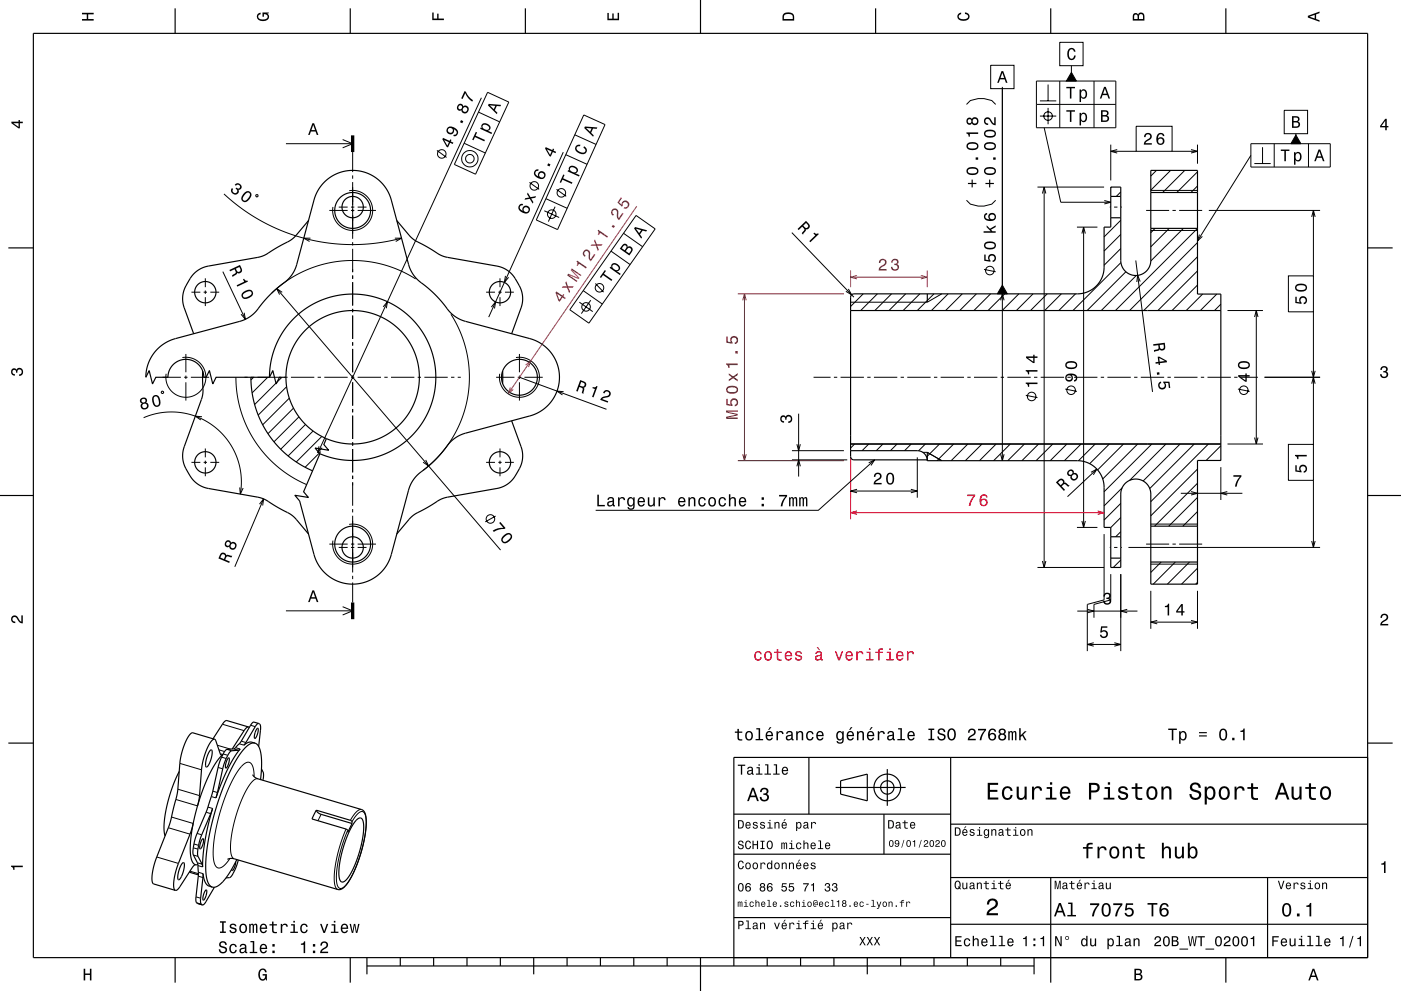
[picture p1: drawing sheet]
<svg xmlns="http://www.w3.org/2000/svg" width="420mm" height="297mm" viewBox="0 0 420 297" stroke-linecap="round" stroke-linejoin="round" font-family="sans-serif">
<g fill="none" stroke="#000" stroke-width=".3">
<path d="M85.7 43.1h20M102.7 41.8l3 1.3-3 1.2M104.7 57.2a6 6 0 0 1 7 5.5 6 6 0 0 1-6.3 6.4 6 6 0 0 1-5.6-7.1M105.7 45.6v6M105.7 52.6v1M105.7 54.6v17M158.7 54.7l2.9 2.1M168.9 45.6l-22.4 49.4M311 56.1h20M333 43.3v10.8M333.2 56.1l-.2 .2M336 57.5l-1.4 1.4"/>
<path d="M346.7 51.1l-1.7 1.7M350.9 51.1l-5.9 5.9 14 .1M355.2 51.1l-6.6 6.6M359 55.7l-2 2M359 51.5l-6.2 6.2M359 43.3v5.8M98.7 63.1h5.5M101.6 62.1h2.6M105.2 63.1h1M105.2 62.1h1M105.7 72.6v1M105.7 74.6v7"/>
<path d="M107.2 63.1h5.5M107.2 62.1h2.7M322.9 68.1h6.1M332.7 62.1h.3M334 62.1h1M336 74.5l-5 5M336 70.3l-5 5M336 66l-5 5M336 62.1h.3M336 78.7l-14.3 14.4M343.6 63.1h6.9M345 69.1h14"/>
<path d="M346.3 68.4l-1.3 1.3M350.5 68.4l-5.5 5.6M351.5 63.1h1M353.5 63.1h6.9M354.8 68.4l-9.8 9.8M359 76.9l-16.1 16.2M359 72.7l-20.4 20.4M359 68.5l-24.6 24.6M362.4 63.1h33.3M57.4 87.6h2.7M61.1 87.6h1M61.6 83.4v2.7"/>
<path d="M61.6 87.1v1M61.6 89.1v2.6M63.1 87.6h2.6M105.7 82.6v1M105.7 84.6v7M105.7 92.6v1M105.7 94.6v7M124.6 83.6l-5.1-2.7-5.4-1.8-5.7-.9h-6l-5.9 1.1-5.4 2-5.2 2.9-4.4 3.6M135.2 94.2l1.7 2.9 1.3 3 1.8 5.7 .5 3.2 .2 3.3-.1 3.5-.4 3.2-1.7 6.3-1.3 3.2-1.6 2.8-1.8 2.7-2.1 2.5-2.5 2.5-2.3 1.9M145.7 87.6h2.7M147.3 92l1.3-1.5-.4 2M149.4 87.6h1"/>
<path d="M149.9 83.4v2.7M149.9 87.1v1M149.9 89.1v2.6M151.4 87.6h2.6M151.5 82.7l-.3 2 1.3-1.6M258.8 88.1l-3.8 3.8M263 88.1l-5 5M267.3 88.1l-5 5M271.5 88.1l-5 5M275.8 88.1l-5 5M280 88.1l-5 5M282.3 88.1l-4.3 2.5h-23"/>
<path d="M284.2 88.1l-5 5M288.5 88.1l-5 5M292.7 88.1l-5 5M297 88.1l-5 5M301.2 88.1l-5 5M305.4 88.1l-4.9 5M309.7 88.1l-5 5M313.9 88.1l-5 5M318.2 88.1l-5 5M322.4 88.1l-5 5M337.5 81.4l-11.6 11.7M340.7 82.6l-10.6 10.5"/>
<path d="M359 85.4l-7.6 7.7M359 81.2l-11.9 11.9M360.5 88.1l-4.9 5M364.8 88.1l-5 5M366 91.2l-1.9 1.9M368 93.1h10.6M48.7 113.1h5.5M54.7 107.2a6 6 0 0 1 7 5.5 6 6 0 0 1-6.3 6.4 6 6 0 0 1-5.6-7.1M55.2 113.1h1M55.7 106.1v5.5M55.7 112.6v1M55.7 114.6v5.5"/>
<path d="M57.2 113.1h5.5M70.7 113.1l.4 5.2 1.1 4.9 1.7 4.4 2.5 4.6 3 4 3.8 3.7 4 2.9 4.7 2.4M73.3 113.1h.9M75.2 113.1h1M76 113.1l-.8 .8M77.2 113.1h7M80.3 113.1l-4.7 4.6M84.5 113.1l-8.2 8.1M85.2 113.1h1M85.9 115.9l-8.5 8.5M86.7 119.3l-7.9 8M87.2 113.1h7"/>
<path d="M95.2 113.1h1M97.2 113.1h7M105.2 113.1h1M105.7 102.6v1M105.7 104.6v7M105.7 112.6v1M105.7 114.6v7M107.2 113.1h7M115.2 113.1h1M117.2 113.1h7M125.2 113.1h1M127.2 113.1h7"/>
<path d="M135.2 113.1h1M137.2 113.1h.9M148.7 113.1h5.5M154.7 107.2a6 6 0 0 1 7 5.5 6 6 0 0 1-6.3 6.4 6 6 0 0 1-5.6-7.1M155.2 113.1h1M155.7 106.1v5.5M155.7 112.6v1M155.7 114.6v5.5M157.2 113.1h5.5M243.9 113.1h5.1M250 113.1h1M252 113.1h7"/>
<path d="M260 113.1h1M262 113.1h7M270 113.1h1M272 113.1h7M280 113.1h1M282 113.1h7M290 113.1h1M292 113.1h7M300 113.1h1M302 113.1h7M310 113.1h1M312 113.1h7"/>
<path d="M320 113.1h1M322 113.1h7M330 113.1h1M332 113.1h7M340 113.1h1M342 113.1h7M350 113.1h1M352 113.1h7M360 113.1h1M362 113.1h7M370 113.1h1M372 113.1h5.1"/>
<path d="M379.1 113.1h16.6M57.4 138.6h2.7M61.1 138.6h1M61.6 134.4v2.7M61.6 138.1v1M63.1 138.6h2.6M88 122.3l-7.7 7.7M89.6 124.9l-7.5 7.5M91.6 127.2l-7.4 7.4M93.9 129.2l-7.5 7.4M96.2 135.3l-4.7 4.7M96.5 130.8l-7.7 7.7"/>
<path d="M105.7 122.6v1M105.7 124.6v7M105.7 132.6v1M105.7 134.6v7M145.7 138.6h2.7M149.4 138.6h1M149.9 134.4v2.7M149.9 138.1v1M151.4 138.6h2.6M237.4 137.8h16.6M237.4 135.1h15.6M255 137.1v12.1"/>
<path d="M256.2 133.1l-1.2 1.2M260.4 133.1l-2 2M264.7 133.1l-2 2M268.9 133.1l-2 2M273.2 133.1l-2 2M275 137.1v12.1M276.7 135.6h1.3l4.3 2.5M277.4 133.1l-2 2M281.7 133.1l-3.9 3.9M285.9 133.1l-5 5M290.1 133.1l-4.9 5M294.4 133.1l-5 5"/>
<path d="M298.6 133.1l-5 5M302.9 133.1l-5 5M307.1 133.1l-5 5M311.4 133.1l-5 5M315.6 133.1l-5 5M319.8 133.1l-5 5M324.1 133.1l-5 5M328.3 133.1l-5 5M332.6 133.1l-5.9 5.9M336.8 133.1l-7.8 7.7M341.1 133.1l-10.5 10.4M345.3 133.1l-14.3 14.3"/>
<path d="M349.5 133.1l-10.9 10.9M353.8 133.1l-11.1 11M358 133.1l-13.3 13.3M362.3 133.1l-17.3 17.2M366 137.8l-.2 .2M366 133.6l-4.4 4.4M368 133.1h10.6M61.6 140.1v2.6M104.7 157.2a6 6 0 0 1 7 5.5 6 6 0 0 1-6.3 6.4 6 6 0 0 1-5.6-7.1M105.7 142.6v1M105.7 144.6v7M105.7 152.6v1"/>
<path d="M105.7 154.6v17M149.9 140.1v2.6M322.9 158.1h6.1M336 159.3l-1.5 1.6M336 155.1l-3 3M336 150.9l-5 5M336.4 146.2l-5.4 5.4M345 157.1h14M359 157.6l-.1 .1M359 144.8l-12.9 12.9M359 153.3l-4.4 4.4M359 149.1l-8.6 8.6"/>
<path d="M359 140.6l-14 14M366 140v9.8M98.7 163.1h5.5M101.6 164.1h2.6M105.2 164.1h1M105.2 163.1h1M105.7 172.6v1M105.7 174.6v6M107.2 164.1h2.7M107.2 163.1h5.5M311 170.1h20M331 160.1v19.7l-5 1.3v14"/>
<path d="M332.7 164.1h.3M333 172.1v7.7l-5 1.3v4M334 164.1h1M336 167.8l-2.2 2.3M336 172.1v23M336 164.1h.3M338.3 164.1h57.4M343.6 163.1h6.9M345 177.1v11.4M345 169.1h14M348.1 168.4l-3.1 3.2M351.5 163.1h1"/>
<path d="M352.4 168.4l-6.7 6.7M353.5 163.1h6.9M356.6 168.4l-6.6 6.7M359 174.5l-.5 .6M359 170.3l-4.8 4.8M359 177.1v11.4M85.7 183.1h20M102.7 181.8l3 1.3-3 1.2M66.7 217.1l6.5 1.9M75.1 217.4l1.4 .4M52.7 239.6l6.5 1.9M53.3 236.5l6.5 1.9"/>
<path d="M53.9 228.8l6.5 1.9M63.3 238.7l1.4 .4M63.8 237.1l1.4 .4M65.2 223.3l3.9 1.2M65.4 230l1.4 .4M65.6 224.7l1.7 .5M66 225.9l.8 .2M66.4 226.9l1.4 .4M66.9 226l1.4 .4M68.1 224.6l1.3 .4M70.1 224.4l1.4 .4M70.6 224.1l1.4 .4"/>
<path d="M71.7 222.9l1.4 .4M72.3 222.1l1.4 .4M76.2 232.8l-.3-2.5-.7-1.6-.6-.3-.6 .1-1.5 1-1.7 2.3-1.6 2.9-1.7 4-1.4 4.2-1.2 4.8-.7 4-.3 3.9 .2 2.6 .7 1.6 .5 .3h.6l1.4-.8 1.6-2M77.3 233.4l-.7 .1-.7 .4-1.6 2.2-1.8 3.5-1.6 4.5-1.3 5-.5 3.8 .2 3.1 .4 1 .5 .4M47 256.8l6.5 2M50.5 248.1l6.5 1.9M51.4 244.9l6.5 1.9M57.9 254.1l1.4 .4M58 256.2l1.4 .5M58.1 252.9l1.4 .5M59.1 249.8l1.4 .4M59.2 258.6l1.4 .4"/>
<path d="M59.3 259.4l1.4 .4M61.8 243.4l1.4 .4M62.3 241.9l1.4 .4M96.3 244.1l-1 1.9M103.7 248.5l-2.1 5.9-1.2 5.8-.1 4.5 .4 1.4 .6 .5M105.5 246.3l1.1-1.7 1-1 .8-.4 .7 .3 .5 1.1 .2 1.5-.5 4.8-1.3 5.4-2 5.1-2.2 3.7-1 .9-.8 .3-.6-.5-.5-1.3 .1-4.1 1.1-5.5 2.1-6M108.4 242.6l-.7 .1-.8 .5-1.9 2.6M56.9 261.1l2.6 .7M58.8 268.8l1.3 .4M59 270.6l1.4 .4M59.2 270.8l1.4 .4M59.4 262.6l1.4 .4"/>
<path d="M59.5 261.4l1.4 .4"/>
<circle cx="160.2" cy="55.7" r="1.28"/>
</g>
<path d="M221.2 88.1h31.8M221.2 138.1h31.8" fill="none" stroke="#804000" stroke-width=".3"/>
<path d="M255 81.1v5M278 81.1v5" fill="none" stroke="#800080" stroke-width=".3"/>
<path d="M255 137.1v18.5" fill="none" stroke="#f00" stroke-width=".3"/>
<g fill="none" stroke="#000" stroke-width=".35">
<path d="M10 10h400v277h-400zM52.5 2.5v7.5M105 2.5v7.5M157.5 2.5v7.5M210 0v10M262.5 2.5v7.5M315 2.5v7.5M367.5 2.5v7.5M333 58.9h3M345 57.7h14M2.5 74.3h7.5M92.5 66.1l-3.8 4.5a25.8 25.8 0 0 1-6.1 3.8l-3 1.9-1.8 .7-15.3 2.7a9.2 9.2 0 0 0-6.8 6 8 8 0 0 0-.5 6.6l2.9 7.7"/>
<path d="M119 66.1l4.7 5.4 6.7 3.9a8.7 8.7 0 0 0 3.8 1.7l14.8 2.7a9.3 9.3 0 0 1 6.7 5.9 8 8 0 0 1 .5 6.6l-2.8 7.7M333 65.3h3M345 68.4h14M410 74.3h7.5M255 93.1h111M278 88.1v2.5M60.8 111.2l.1 6.1-.3 1.7-5.4 14.9a9.2 9.2 0 0 0 1.8 8.8 8 8 0 0 0 5.5 3.7l14.9 2.6a25.7 25.7 0 0 1 6.4 3.4l4.1 2.4 4.6 5.2M75.2 113.1l.4 4.5 .9 4.1 1.4 4 2.3 4.1 2.8 3.6 3.2 3.1 3.7 2.6 3.8 2M80.8 113.1l.3-4.1 1-3.9 1.4-3.4 2.2-3.4 2.8-3.2 3.1-2.6 3.4-2 3.7-1.4 4.2-.8 3.8-.2 3.9 .5 3.9 1.1 3.4 1.6 3.3 2.2 3.1 2.9 2.3 3 1.8 3.3 1.4 3.7 .7 3.9 .1 4-.4 3.7-1.2 4.1-1.8 3.6-2.3 3.3-2.8 2.8-3.2 2.4-3.5 1.9-3.8 1.2-4 .6h-4l-3.9-.6-3.8-1.3M80.8 113.1h-16l-1 2-1-4-1 2h-.7v-.3a5.4 5.4 0 0 0-5.5-5.1 5.4 5.4 0 0 0-5.3 5.4h-3.6l-1 2-1-4-1 2 .3-2.7 .8-2.4 1.5-2.3 1.7-1.8 2.1-1.4 2-.9 20-5.4 1.9-.7 2.2-1.6 4.6-5.4 5.2-4.4 1.2-1.3 1-1.7 .7-1.6 5.6-20.6 1.1-2.3 1.7-2.1 3.1-2.2 3.5-1.1h3.8l3.5 1.2 1.7 1.1 1.7 1.5 1.2 1.6 .9 1.7 5.9 21.4 .8 1.8 1.3 1.9 5.3 4.4 5 5.9 2.4 1.8 2.1 .8 20 5.4 2 .9 1.5 .9 2.3 2.3 1.6 2.8 .8 3.2-.1 3.2-.7 2.4-1.1 2.2-1.6 2-2 1.5-2.9 1.4-19.7 5.3-1.9 .7-2.4 1.7-5 5.8-5.4 4.6-1.5 1.9-.8 2.1-5.3 19.6-.8 2.2-1.4 2.1-1.7 1.8-2.1 1.4-2.3 .9-2.2 .4h-2.3l-2.2-.4-2.1-.9-1.9-1.2-1.6-1.5-1.4-2.1-1-2-4.5-16.8-1.4-1.7 4.1 .7-1.5-1.7 4.9-11.4M80.8 113.1l1-2 1 4 1-2h1.9M85.7 113.1l.2-2.9 .7-3.1 1.4-3.3 1.6-2.5 2.1-2.5 2.5-2.1 2.8-1.6 2.7-1.1 3.2-.7 3.3-.2 3.4 .4 2.9 .8 3 1.3 2.7 1.8 2.3 2.2 2 2.6 1.4 2.6 1.1 3.1 .6 2.9 .1 3.5-.4 3-1 3.1-1.4 2.9-1.9 2.7-2.3 2.3-2.6 1.9-2.9 1.4-2.9 .9-2.9 .5h-3.5l-3.2-.6-2.9-.9"/>
<path d="M85.7 113.1l.2 3 .6 2.6 1 2.6 1.4 2.6 1.8 2.4 2.2 2.1 2.4 1.8 2.5 1.3M150.7 111.2v3.7M97.8 131.5l-.7 1.7 1.4 1.7-4-.6 1.4 1.7M153.4 126.1l2.8 7.8a9.2 9.2 0 0 1-1.8 8.8 8 8 0 0 1-5.4 3.7l-15.8 2.8-1.6 .7-5.6 3.4a8.7 8.7 0 0 0-3.4 2.4l-3.6 4.3M255 135.1h20a3 3 0 0 1 3 3M255 133.1h111M278 137.8h-22l-.9-.5-.1-48.2 .3-.8 .7-.2h67a8 8 0 0 0 8-8v-12h2v-12h3v22a4.5 4.5 0 0 0 4.5 4.5 4.5 4.5 0 0 0 4.5-4.5v-27h14v37h7v49.9h-7v37.1h-14v-27a4.5 4.5 0 0 0-4.5-4.5 4.5 4.5 0 0 0-4.5 4.5v22h-3v-12h-2v-12a8 8 0 0 0-8-8h-45M278 135.6v2.5M0 148.5h10M345 157.7h14M410 148.5h10M333 160.9h3"/>
<path d="M333 167.3h3M345 168.4h14M74.5 217.9l-6.7-1.9-.9 .8-3 4.6M74.5 217.9h-.4l-.7 .7-3.8 5.9M74.5 217.9l.2 .1M77.1 218.4l.1-.1a2.98 2.98 0 0 1-.9 3 3.9 3.9 0 0 1 .8-2.9zM77.5 216.8l-1.4-.4-.5 .3-3.6 5.9-1.8 1.8-2.5 .4-.7 1-1.1 2.4-2.4 10-1.6 5-3.1 7.2-.7 2.5-.2 3 1.4 2.8 .2 3-.7 7.1a1.48 1.48 0 0 0 .5 2l1.4 .4M77.5 216.8l-.8 .7-3.6 5.8 1.7-.9 1.6 .3M77.5 216.8h.1M77.6 216.8a1.5 1.5 0 0 1 .5 2l-.6 4.9M2.5 222.7h7.5M53.7 231.2l-2 4.7-1.8 6.2-.7 5.1v1.8l.3 1.5"/>
<path d="M63 224.9l.3-.2a4.1 4.1 0 0 1-.4 3.9l-.5 .9a.46 .46 0 0 1-.6 .3 .46 .46 0 0 1-.2-.7l.4-2.2zM64.3 221.6l-6.8-1.9-.8 .6-.8 1.4-1.4 4-.6 2.8-.9 10.1-2.2 8.6-4.4 11.5-.8 4v1.5l.4 .7 6.6 1.9M64.3 221.6l-.7 .3-.9 1.2-1.8 4.6-.4 2.5-.7 8.8-.6 2.5M64.3 221.6l.4 .3 1.4 4.2 .3 .2 .4-.1-2.2 2.6-2.2 4.1-2.2 5.4-1.7 6-1.1 5.7-.4 4.4 .5 3.5 .4 .8 .8 .5M68.4 227.2l.2-.1a2.89 2.89 0 0 1-1 3 4.2 4.2 0 0 1 .8-2.9zM69.1 225.2l.3-.2 2.1-.2 .5-.3-1.9 2.7-1.9 3.4-3.5 8.5 2.4-9.8 .7-2zM75.7 232.2l.5 .6 1.1 .6 31.1 9.2a2.66 2.66 0 0 1 1.4 2.9 38.1 38.1 0 0 1-5.9 19.6 2.68 2.68 0 0 1-2.6 1.5l-31.1-9.2-1.2-.1-.8 .3M76.4 222.7l-1.2 .1-1.3 .9-1.5 1.8-1.7 2.4-3.2 6.6-2.8 8.1-2.1 8.5-.9 7.1v2.9l.4 2.5 .6 1.5 .9 .8M76.4 222.7l1.1 1 .7 2.2 .2 3.2-.3 4.5 .2 .1M78.4 230.5l.6 1.4-.2 2M242.5 227v17M250.5 236h21"/>
<path d="M252 234l8-2v8l-8-2zM266 230.5v11M285 227v60M410 222.7h7.5M410 227h-190v62.5M54.7 258.7l.3-.2a3.8 3.8 0 0 1-.3 3.6 1.49 1.49 0 0 1-1.3 1.5 6.9 6.9 0 0 1 1.3-4.9zM57.9 246.8l-.8 2.7-4.4 11.6-.7 3.9 .1 1.2 .5 .6M58.7 259.2l-1 .7-4 6.2-.6 .6-.5 .1M59.3 259.1l-.6 .1M60.7 251.5l.1-.2a2.89 2.89 0 0 1-.9 3.1 4.2 4.2 0 0 1 .8-2.9zM63.7 242.3l-2.2 9.4-.6 4.3-.2 3.8-.1-.7-1.3-2.7 .1-2.2 .8-3.4zM70.7 258.3a2.7 2.7 0 0 1-1.2 2.5v-.3"/>
<path d="M71 257.6l-2.2 3.9-1.9 2.7-1.8 1.4-1.5 .3M71.4 257.7l-.7 2.4-1.2 2.3-.6 .6-1.1 .1M94.8 242.8l-1.3 2.6 10.3 3.1 .4 .3v.6l1.3-2.6M94.8 242.8l10.3 3.1 .4 .3v.6M94.8 242.8l.4 .7 .8 .5 9.5 2.8M106.9 245.7l.7-.5h.6l.5 .5 .3 .9-.1 3.3-.7 3.8-1.3 4.3-1.6 3.4-1.5 2.3-.7 .5-.6 .1-.7-.7-.2-1.8 .2-2.9 .5-2.7 1.1-3.6 1.1-2.9 1.2-2.3zM220 244h65M220 256h65M265 244v12M285 247h125M56.7 261.4l2.8 .8M61.6 266.8l.2-.1a2.88 2.88 0 0 1-.9 3 4.1 4.1 0 0 1 .7-2.9z"/>
<path d="M63.6 265.9l-1.2-.4-.6-.6-.6-1.4-.3-1.7-.8 7.4a1.48 1.48 0 0 0 .6 2M64.3 265.9l-2.8 4.7-.8 .6M220 275h65M285 277h125M285 263h125M315 263v31.5M380 263v24M52.5 287v7.5M105 287v7.5M110 289.5h200M110 287v5M120 287v2.5"/>
<path d="M130 287v2.5M140 287v2.5M150 287v2.5M160 287v5M170 287v2.5M180 287v2.5M190 287v2.5M200 287v2.5M210 287v10M230 287v2.5M240 287v2.5M250 287v2.5"/>
<path d="M260 287v5M270 287v2.5M280 287v2.5M290 287v2.5M300 287v2.5M310 287v5M367.5 287v7.5"/>
<circle cx="105.7" cy="63.1" r="5.4"/>
<circle cx="105.7" cy="62.1" r="3.2"/>
<circle cx="61.6" cy="87.6" r="3.2"/>
<circle cx="149.9" cy="87.6" r="3.2"/>
<circle cx="155.7" cy="113.1" r="5.4"/>
<circle cx="61.6" cy="138.6" r="3.2"/>
<circle cx="149.9" cy="138.6" r="3.2"/>
<circle cx="105.7" cy="164.1" r="3.2"/>
<circle cx="105.7" cy="163.1" r="5.4"/>
<circle cx="266" cy="236" r="4"/>
<circle cx="266" cy="236" r="2"/>
</g>
<path d="M105.7 40.6v5M105.7 180.6v5" fill="none" stroke="#000" stroke-width="1" stroke-linecap="butt"/>
<g fill="#000">
<path d="M24.6 3.8h3.5v.5h-1.7v1.4h1.7v.5h-3.5v-.5h1.4v-1.4h-1.4z" fill-rule="evenodd"/>
<path d="M77.3 4.2l.8-.4v.5l-.3 .1a.68 .68 0 0 0-.4 .6 .68 .68 0 0 0 .4 .6 1.68 1.68 0 0 0 2.4-.6 .93 .93 0 0 0-1.1-.8v.8h-.4v-1.3h1.9v.3l-.5 .1 .4 .4a1.19 1.19 0 0 1-.9 1.7 1.9 1.9 0 0 1-2.6-1.3z" fill-rule="evenodd"/>
<path d="M129.6 3.8h.4v1.8h1.1v-1.5h.4v1.5h1.6v.4h-3.5z" fill-rule="evenodd"/>
<path d="M182.1 3.9h.4v1.7h1.1v-1.6h.4v1.6h1.2v-1.8h.4v2.3h-3.5z" fill-rule="evenodd"/>
<path d="M235 4a2.21 2.21 0 0 0-.4 2.2h3.5v-1.2a1.92 1.92 0 0 0-3.1-1zM235.3 4.4l.4-.2a1.45 1.45 0 0 1 2 .8v.7h-2.7l.1-1z" fill-rule="evenodd"/>
<path d="M287.3 4.2l.8-.4v.4l-.3 .1a.66 .66 0 0 0-.4 .6 .66 .66 0 0 0 .4 .6 1.69 1.69 0 0 0 2.5-.5 .9 .9 0 0 0-1-.8v-.5a1.24 1.24 0 0 1 1.4 1.1 1.24 1.24 0 0 1-1.1 1.4 1.93 1.93 0 0 1-2.6-1.2z" fill-rule="evenodd"/>
<path d="M339.8 4.2l-.2 2h3.5v-1.4a.98 .98 0 0 0-.7-1 .98 .98 0 0 0-1.2 .6 .84 .84 0 0 0-1.4-.2zM340.1 4.5l.4-.1 .4 .1 .1 1.2h-1zM341.6 4.4l.4-.2a.58 .58 0 0 1 .7 .7v.8h-1.2z" fill-rule="evenodd"/>
<path d="M392.1 4.7v.6l3.5 1.2v-.4l-1-.4v-1.4l1-.4v-.4zM392.6 5l1.5-.5v1z" fill-rule="evenodd"/>
<path d="M3.4 36.5v.4l2.1 1.6h.5v-1.6h.8v-.4h-.8v-.5h-.4v.5zM4 36.9h1.6v1.1z" fill-rule="evenodd"/>
<path d="M415.3 35.6l-1.6 2.1v.5h1.6v.8h.4v-.8h.5v-.4h-.5v-2.2zM415.3 36.2v1.6h-1.1z" fill-rule="evenodd"/>
<path d="M160.4 51a1.48 1.48 0 0 0 1 2.4 1.26 1.26 0 0 0 1.9-.2 1.26 1.26 0 0 0-.4-1.8 1.11 1.11 0 0 0-1.3 .2 1.11 1.11 0 0 0-.2 1.3 1.02 1.02 0 0 1-.9-1.3l.4-.4h.4l.2-.4-.4-.1zM161.6 52.5a.75 .75 0 0 1 1.5 0 .75 .75 0 0 1-1.5 0zM164.3 48.9l-.3 .7 .7 .3 .3-.6zM163.6 44.1l-.2 .4 1.3 2.3 .4 .2 .6-1.4 .8 .3 .2-.4-.8-.4 .2-.4-.3-.2-.2 .5zM163.9 44.7l1.5 .7-.5 1z" fill-rule="evenodd"/>
<path d="M155.7 61.4a1.48 1.48 0 0 0 1 2.4 1.26 1.26 0 0 0 1.9-.2 1.26 1.26 0 0 0-.4-1.9 1.11 1.11 0 0 0-1.3 .2 1.11 1.11 0 0 0-.2 1.3 1.03 1.03 0 0 1-.8-1.3l.3-.3h.4l.2-.5h-.4zM157 62.9a.75 .75 0 0 1 1.5 0 .75 .75 0 0 1-1.5 0zM158.2 57.7l-.2 .5 .6 1-1.1 .2-.3 .5 1.6-.3 .9 1.4 .2-.4-.7-1.1 1.3-.2 .2-.5-1.7 .3z" fill-rule="evenodd"/>
<path d="M3.6 110.6a.86 .86 0 0 1 1.4 .2 1.12 1.12 0 0 1 1.5-.4 1.12 1.12 0 0 1 .3 1.6l-.5 .6-.6 .1v-.5a.72 .72 0 0 0 .9-.6 .72 .72 0 0 0-.8-.8 .72 .72 0 0 0-.6 .9h-.4a.62 .62 0 0 0-.4-.8 .62 .62 0 0 0-.8 .5 .62 .62 0 0 0 .5 .7h.4l-.1 .5a1.17 1.17 0 0 1-1-.7 1.17 1.17 0 0 1 .2-1.3z" fill-rule="evenodd"/>
<path d="M414.1 110a1.01 1.01 0 0 1 1.5-.2 1.01 1.01 0 0 1 0 1.6 1.12 1.12 0 0 1 .4 1.5 1.12 1.12 0 0 1-1.6 .3l-.6-.5-.1-.6h.5a.72 .72 0 0 0 .7 .9 .72 .72 0 0 0 .7-.8 .72 .72 0 0 0-.9-.6v-.4a.62 .62 0 0 0 .8-.4 .62 .62 0 0 0-.5-.8 .62 .62 0 0 0-.7 .5v.4h-.5z" fill-rule="evenodd"/>
<path d="M3.6 184.7a1.22 1.22 0 0 1 2 .8l.8 .8v-1.9h.4v2.4a2.76 2.76 0 0 1-2-1.8 .69 .69 0 0 0-1.1 .5 .69 .69 0 0 0 .9 .8v.4a1.19 1.19 0 0 1-1.2-.6 1.19 1.19 0 0 1 .2-1.4z" fill-rule="evenodd"/>
<path d="M414.2 184.2a1.18 1.18 0 0 1 1.9 .3 1.18 1.18 0 0 1-1 1.7l-.8 .8h1.9v.4h-2.4a2.76 2.76 0 0 1 1.8-2 .69 .69 0 0 0-.5-1.1 .69 .69 0 0 0-.8 .9h-.4z" fill-rule="evenodd"/>
<path d="M221.1 218.4v.8h-.8v.4h.8v1.8a1.04 1.04 0 0 0 1.4 .5v-.4a.68 .68 0 0 1-1-.3v-1.6h1v-.4h-1v-.8zM223.7 219.4a1.45 1.45 0 0 0-.2 1.7 1.45 1.45 0 0 0 1.5 .8 1.45 1.45 0 0 0 .7-1.8 1.45 1.45 0 0 0-1.6-.9zM224 219.7a.67 .67 0 0 1 .7-.2 .67 .67 0 0 1 .5 .5 .93 .93 0 0 1 0 1.1 .93 .93 0 0 1-1 .4 1.37 1.37 0 0 1-.2-1.8zM226.7 218.2v.4h.7v2.9h-.9v.4h2.3v-.4h-.9v-3.3zM230.8 217.9l-.5 .9h.3l.7-.9zM229.8 219.4a1.45 1.45 0 0 0-.2 1.7 1.45 1.45 0 0 0 1.4 .8l.7-.8h-.4l-.6 .5a.76 .76 0 0 1-.7-1h1.7a1.17 1.17 0 0 0-.4-1.3 1.17 1.17 0 0 0-1.5 .1zM230.2 219.7l.2-.2a.67 .67 0 0 1 .7 .1 .67 .67 0 0 1 .2 .7h-1.3zM232.8 219.1v2.8h.4v-1.6a.66 .66 0 0 1 .4-.8 .66 .66 0 0 1 .8 .3l.1 .2h.4a.89 .89 0 0 0-.7-.9 .89 .89 0 0 0-1 .5v-.5zM235.9 219.3l-.2 .6h.4a.55 .55 0 0 1 .7-.5 .55 .55 0 0 1 .3 .8h-.2a.91 .91 0 0 0-1.3 .6 .91 .91 0 0 0 .8 1.1l.9-.4 .1 .3 .5 .1v-.4h-.2v-1.6a1.02 1.02 0 0 0-.7-.9 1.02 1.02 0 0 0-1.1 .3zM236.1 220.8l1.1-.3a.77 .77 0 0 1-.2 .9 .77 .77 0 0 1-.9 0zM238.7 219.1v2.8h.4v-1.6a.63 .63 0 0 1 .6-.9 .63 .63 0 0 1 .7 .8v1.7h.4v-1.8a.89 .89 0 0 0-.6-1 .89 .89 0 0 0-1.1 .5v-.5zM242 219.4a1.45 1.45 0 0 0-.3 1.7 1.45 1.45 0 0 0 1.5 .8l.6-.6 .1-.4h-.4l-.4 .6a1.01 1.01 0 0 1-1-1 1.01 1.01 0 0 1 1-1l.4 .5h.4a1.09 1.09 0 0 0-.8-.9 1.09 1.09 0 0 0-1.1 .3zM245 219.4a1.45 1.45 0 0 0-.3 1.7 1.45 1.45 0 0 0 1.5 .8l.7-.8h-.5l-.6 .5a.76 .76 0 0 1-.6-1h1.7a1.17 1.17 0 0 0-.5-1.3 1.17 1.17 0 0 0-1.4 .1zM245.3 219.7l.2-.2a.67 .67 0 0 1 .7 .1 .67 .67 0 0 1 .3 .7h-1.3zM251 219.4a1.49 1.49 0 0 0-.3 1.6 1.49 1.49 0 0 0 1.3 .9l.5-.5a.73 .73 0 0 1-.3 1 .73 .73 0 0 1-1-.3h-.4a1.1 1.1 0 0 0 1.2 .8 1.1 1.1 0 0 0 .9-1.2v-2.6h-.4v.5l-.3-.4a.9 .9 0 0 0-1.2 .2zM251.3 219.7a.63 .63 0 0 1 .7-.2 .63 .63 0 0 1 .5 .6 .92 .92 0 0 1 0 1 .92 .92 0 0 1-1 .4l-.3-.5zM255.1 217.9l-.5 .9h.3l.7-.9zM254.1 219.4a1.45 1.45 0 0 0-.3 1.7 1.45 1.45 0 0 0 1.5 .8l.7-.8h-.5l-.5 .5a.76 .76 0 0 1-.7-1h1.7a1.17 1.17 0 0 0-.5-1.3 1.17 1.17 0 0 0-1.4 .1zM254.5 219.7l.2-.2a.67 .67 0 0 1 .7 .1 .67 .67 0 0 1 .2 .7h-1.3zM256.9 219.1v2.8h.5v-1.6a.63 .63 0 0 1 .3-.8 .63 .63 0 0 1 .8 .4l.1 2h.4v-1.8a.89 .89 0 0 0-.6-1 .89 .89 0 0 0-1.1 .5v-.5zM261.1 217.9l-.5 .9h.3l.7-.9zM260.2 219.4a1.45 1.45 0 0 0-.3 1.7 1.45 1.45 0 0 0 1.5 .8l.7-.8h-.5l-.6 .5a.76 .76 0 0 1-.7-1h1.8a1.17 1.17 0 0 0-.5-1.3 1.17 1.17 0 0 0-1.4 .1zM260.5 219.7l.2-.2a.67 .67 0 0 1 .7 .1 .67 .67 0 0 1 .2 .7h-1.3zM263.1 219.1v2.8h.5v-1.6a.66 .66 0 0 1 .3-.8 .66 .66 0 0 1 .9 .3v.2h.5a.89 .89 0 0 0-.7-.9 .89 .89 0 0 0-1.1 .5v-.5zM266.3 219.3l-.3 .6h.4a.55 .55 0 0 1 .7-.5 .55 .55 0 0 1 .4 .8h-.2a.91 .91 0 0 0-1.3 .6 .91 .91 0 0 0 .7 1.1l.9-.4 .1 .3 .6 .1v-.4h-.3v-1.6a1.02 1.02 0 0 0-.7-.9 1.02 1.02 0 0 0-1 .3zM266.5 220.8l1.1-.3a.77 .77 0 0 1-.2 .9 .77 .77 0 0 1-.9 0zM269.2 218.2v.4h.7v2.9h-.9v.4h2.3v-.4h-.9v-3.3zM272.3 219.4a1.45 1.45 0 0 0-.2 1.7 1.45 1.45 0 0 0 1.4 .8l.7-.8h-.4l-.6 .5a.76 .76 0 0 1-.7-1h1.7a1.16 1.16 0 0 0-.4-1.3 1.16 1.16 0 0 0-1.5 .1zM272.7 219.7l.2-.2a.67 .67 0 0 1 .7 .1 .67 .67 0 0 1 .2 .7h-1.3zM278.3 218.4v.4h.7v2.6h-.7v.5h1.8v-.5h-.7v-2.6h.7v-.4zM281.4 218.6a1.09 1.09 0 0 0-.2 1.3 1.09 1.09 0 0 0 1.3 .5 .64 .64 0 0 1 .4 .9 .64 .64 0 0 1-1 .2l-.5-.8h-.4a1.21 1.21 0 0 0 1.5 1.3 1.21 1.21 0 0 0 .7-1.8l-.8-.3a.71 .71 0 0 1-.8-.7 .7 .7 0 0 1 .7-.5 .7 .7 0 0 1 .6 .7h.5a1.19 1.19 0 0 0-.7-1.1 1.19 1.19 0 0 0-1.3 .3zM284.3 218.7a2.04 2.04 0 0 0 1 3.3 2.04 2.04 0 0 0 .9-3.3 1.17 1.17 0 0 0-1.9 0zM284.9 218.8l.4-.1a1.66 1.66 0 0 1 0 2.8 1.69 1.69 0 0 1-.4-2.7zM290.5 218.7l-.3 .9h.5a.7 .7 0 0 1 .5-.8 .7 .7 0 0 1 .8 .5 .7 .7 0 0 1-.5 .8l-.3 .2a1.63 1.63 0 0 0-1.1 1.6h2.4v-.5h-1.9l.9-.8a1.17 1.17 0 0 0 .9-1.6 1.17 1.17 0 0 0-1.9-.3zM293.2 218.4v.5h1.9a5.2 5.2 0 0 0-1.4 3h.5a5.3 5.3 0 0 1 1.4-3.1v-.4zM296.7 218.6a2.39 2.39 0 0 0 .2 3.3 1.16 1.16 0 0 0 1.5-.4 1.16 1.16 0 0 0-.1-1.5 1.16 1.16 0 0 0-1.6 0 1.02 1.02 0 0 1 .8-1.3l.5 .2 .2 .4h.4a1.12 1.12 0 0 0-.7-.9 1.12 1.12 0 0 0-1.2 .2zM296.7 220.8a.75 .75 0 0 1 1.5 0 .75 .75 0 0 1-1.5 0zM299.7 218.6l-.3 .3a.8 .8 0 0 0 .4 1.1 1.09 1.09 0 0 0-.2 1.6 1.09 1.09 0 0 0 1.7 0 1.09 1.09 0 0 0-.2-1.6 .95 .95 0 0 0 .3-1.4 .95 .95 0 0 0-1.4-.2zM299.7 220.9a.75 .75 0 0 1 1.5 0 .75 .75 0 0 1-1.5 0zM299.8 219.3a.6 .6 0 0 1 1.2 0 .6 .6 0 0 1-1.2 0zM302.3 219.1v2.8h.4v-1.9l.2-.5h.3l.1 .2v2.2h.4v-2.1l.4-.4 .2 .6v1.9h.4v-1.9a.69 .69 0 0 0-.5-.9l-.6 .3-.5-.3-.4 .3v-.3zM305.5 218.2v3.7h.5v-1l.5-.4 .7 1.4h.5l-.9-1.8 1-1h-.6l-1.2 1.3v-2.2z" fill-rule="evenodd"/>
<path d="M221.2 229.2v.3h.9v2.7h.4v-2.7h.9v-.3zM224.3 230l-.3 .5h.4a.47 .47 0 0 1 .5-.4 .47 .47 0 0 1 .4 .6l-.2 .1a.78 .78 0 0 0-1.1 .4 .78 .78 0 0 0 .6 1l.8-.3 .1 .2 .5 .1v-.3l-.3-.1v-1.3a.87 .87 0 0 0-.6-.7 .87 .87 0 0 0-.8 .2zM224.4 231.3l.9-.3v.4a.51 .51 0 0 1-.5 .5 .51 .51 0 0 1-.5-.5zM226.8 229.9v.3h.6v1.6h-.8v.4h2v-.4h-.8v-1.9zM227.4 229.1v.4h.4v-.4zM229.4 229.1v.3h.6v2.4h-.8v.4h1.9v-.4h-.8v-2.7zM232 229.1v.3h.6v2.4h-.8v.4h1.9v-.4h-.7v-2.7zM234.6 230.1a1.24 1.24 0 0 0-.2 1.4 1.24 1.24 0 0 0 1.2 .7l.6-.7h-.3l-.6 .4a.64 .64 0 0 1-.5-.8h1.5v-.2a.96 .96 0 0 0-.5-1 .96 .96 0 0 0-1.2 .2zM234.9 230.3l.7-.2 .3 .7h-1.1z" fill-rule="evenodd"/>
<path d="M296.1 234.6v5h3.2v-.6h-2.5v-1.7h2.2v-.6h-2.2v-1.5h2.4v-.6zM300.8 236.2a2.18 2.18 0 0 0 1.2 3.6 1.51 1.51 0 0 0 1.6-1.6h-.6a.95 .95 0 0 1-.9 1 .95 .95 0 0 1-1-.9 1.6 1.6 0 0 1 .9-2.1 .86 .86 0 0 1 .9 .8h.7a1.56 1.56 0 0 0-1.1-1.3 1.56 1.56 0 0 0-1.7 .5zM304.8 235.8v2.5a1.27 1.27 0 0 0 .9 1.4 1.27 1.27 0 0 0 1.5-.7v.6h.6v-3.8h-.6v2.2a.92 .92 0 0 1-.6 1.1 .92 .92 0 0 1-1.2-.4v-2.9zM309.4 235.8v3.8h.6v-2.2a.95 .95 0 0 1 .5-1.1 .95 .95 0 0 1 1.2 .3l.1 .4h.6a1.28 1.28 0 0 0-1-1.4 1.28 1.28 0 0 0-1.4 .8v-.6zM313.8 235.9v.5h1v2.7h-1.3v.5h3.2v-.5h-1.3v-3.2zM314.8 234.4v.8h.6v-.8zM318.1 236.2a2.2 2.2 0 0 0 1.2 3.6 1.51 1.51 0 0 0 1.5-1.3h-.6l-.3 .5-.5 .2a1.08 1.08 0 0 1-1-1.3h2.5a1.66 1.66 0 0 0-.7-2 1.66 1.66 0 0 0-2.1 .3zM318.6 236.5a.94 .94 0 0 1 1.2-.2 .94 .94 0 0 1 .5 1h-1.9zM326.5 234.6v5h.6v-2.1a1.92 1.92 0 0 0 2.6-1.4 1.33 1.33 0 0 0-1.5-1.5zM327.1 235.2a1.6 1.6 0 0 1 1.8 .5 .86 .86 0 0 1 0 .9 .86 .86 0 0 1-.9 .3h-.9zM331.1 235.9v.5h1v2.7h-1.3v.5h3.3v-.5h-1.3v-3.2zM332.1 234.4v.8h.7v-.8zM335.6 235.9a1.08 1.08 0 0 0-.3 1.2 1.08 1.08 0 0 0 1 .7l1.2 .5a.91 .91 0 0 1-.8 1 .91 .91 0 0 1-1-.9h-.6a1.52 1.52 0 0 0 1.7 1.3 1.52 1.52 0 0 0 1.3-1.7l-.5-.5-1.6-.4a.76 .76 0 0 1 .6-1 .76 .76 0 0 1 .9 .7h.6a1.47 1.47 0 0 0-1-1.2 1.47 1.47 0 0 0-1.5 .3zM340.4 234.7v1.2h-1.1v.5h1.1v2.6a1.49 1.49 0 0 0 2 .7v-.5a.97 .97 0 0 1-1.4-.5v-2.3h1.4v-.5h-1.4v-1.2zM344.1 236.2a2.18 2.18 0 0 0 1.2 3.6 2.12 2.12 0 0 0 1.7-2.1 2.12 2.12 0 0 0-1.7-2.1l-.7 .2zM344.6 236.6a.96 .96 0 0 1 1-.4 .96 .96 0 0 1 .7 .8 1.59 1.59 0 0 1-1 2.2 1.67 1.67 0 0 1-.7-2.6zM348.2 235.8v3.8h.6v-2.2a.91 .91 0 0 1 .6-1.1 .91 .91 0 0 1 1.1 .5v2.8h.7v-2.5a1.27 1.27 0 0 0-.9-1.4 1.27 1.27 0 0 0-1.5 .6v-.5zM357.1 234.9a1.37 1.37 0 0 0-.3 1.5 1.37 1.37 0 0 0 1.3 .9 1.1 1.1 0 0 1 1.3 1.3 1.19 1.19 0 0 1-1.3 .5 1.19 1.19 0 0 1-.9-1.1h-.7a1.73 1.73 0 0 0 2.2 1.8 1.73 1.73 0 0 0 1-2.6l-1.1-.4a1.02 1.02 0 0 1-1.2-.9 .99 .99 0 0 1 1.1-.8 .99 .99 0 0 1 .8 1h.7a1.66 1.66 0 0 0-1-1.6 1.66 1.66 0 0 0-1.9 .4zM361.2 235.8v5.3h.6v-2.1a1.32 1.32 0 0 0 1.4 .7 1.32 1.32 0 0 0 1.1-1.1 2.15 2.15 0 0 0-1.4-3l-.6 .2-.5 .5v-.5zM362.1 236.6a.9 .9 0 0 1 .9-.4 .9 .9 0 0 1 .7 .8 1.61 1.61 0 0 1-.9 2.2 1.69 1.69 0 0 1-.7-2.6zM365.8 236.2a2.18 2.18 0 0 0 1.2 3.6 2.16 2.16 0 0 0 1.8-1.8 2.16 2.16 0 0 0-1.1-2.2h-1.4zM366.3 236.6a.96 .96 0 0 1 1-.4 .96 .96 0 0 1 .7 .8 1.59 1.59 0 0 1-1 2.2 1.67 1.67 0 0 1-.7-2.6zM370.1 235.8v3.8h.6v-2.2a.95 .95 0 0 1 .5-1.1 .95 .95 0 0 1 1.2 .3l.1 .4h.6a1.28 1.28 0 0 0-1-1.4 1.28 1.28 0 0 0-1.4 .8v-.6zM375.1 234.7v1.2h-1.1v.5h1.1v2.6a1.49 1.49 0 0 0 2 .7v-.5a.98 .98 0 0 1-1.4-.5v-2.3h1.4v-.5h-1.4v-1.2zM384 234.6l-1.8 5h.6l.6-1.5h2l.5 1.5h.7l-1.9-5zM384.4 235.3l.7 2.2h-1.5zM387.2 235.8v2.5a1.27 1.27 0 0 0 .9 1.4 1.27 1.27 0 0 0 1.5-.7v.6h.6v-3.8h-.6v2.2a.92 .92 0 0 1-.6 1.1 .92 .92 0 0 1-1.1-.4l-.1-2.9zM392.4 234.7v1.2h-1.1v.5h1.1v2.6a1.49 1.49 0 0 0 2.1 .7v-.5a.97 .97 0 0 1-1.4-.5l-.1-2.3h1.5v-.5h-1.5v-1.2zM396.1 236.2a2.18 2.18 0 0 0 1.3 3.6 2.16 2.16 0 0 0 1.7-1.8 2.16 2.16 0 0 0-1-2.2h-1.4zM396.6 236.6a.96 .96 0 0 1 1-.4 .96 .96 0 0 1 .7 .8 1.59 1.59 0 0 1-.9 2.2 1.67 1.67 0 0 1-.8-2.6z" fill-rule="evenodd"/>
<path d="M350.2 218.4v.4h1.1v3.1h.5v-3.1h1v-.4zM353.5 219.1v3.8h.4v-1.5a.93 .93 0 0 0 1 .5 .93 .93 0 0 0 .8-.8 1.27 1.27 0 0 0 0-1.5 1.27 1.27 0 0 0-1.4-.4l-.4 .4v-.5zM354.1 219.7a.63 .63 0 0 1 .7-.2 .63 .63 0 0 1 .5 .6v.4a.84 .84 0 0 1-.7 1.1 1.19 1.19 0 0 1-.5-1.9zM359.5 220.4v.3h2.3v-.3zM359.5 219.4v.4h2.3v-.4zM365.8 218.8a2.02 2.02 0 0 0 .9 3.2 2.03 2.03 0 0 0 .9-3.2 1.11 1.11 0 0 0-1.8 0zM366.4 218.8h.6a2.37 2.37 0 0 1 0 2.7h-.6a2.38 2.38 0 0 1 0-2.7zM369.4 221.1v.8h.7v-.8zM371.9 219v.4h.8v2.5h.4v-3.6h-.3a.77 .77 0 0 1-.9 .7z" fill-rule="evenodd"/>
<path d="M3.3 259.4h3.5v.5h-2.5v.8h-.3a.77 .77 0 0 0-.7-.9z" fill-rule="evenodd"/>
<path d="M221.5 252.1l-.2 .8 .9 .5a.46 .46 0 0 1 .4 .7 .46 .46 0 0 1-.7 .1l-.4-.6h-.3a.83 .83 0 0 0 1.1 1 .83 .83 0 0 0 .2-1.5l-.6-.1a.48 .48 0 0 1-.2-.7 .48 .48 0 0 1 .6-.2 .48 .48 0 0 1 .3 .6h.3a.85 .85 0 0 0-.5-.8 .85 .85 0 0 0-.9 .2zM223.6 252.2a1.33 1.33 0 0 0-.2 1.5 1.33 1.33 0 0 0 1.2 .8l.6-1h-.4l-.3 .7a1.04 1.04 0 0 1-.9-.9 1.04 1.04 0 0 1 .7-1.1l.5 .5h.3a.85 .85 0 0 0-.6-.8 .85 .85 0 0 0-.9 .3zM225.6 252v2.5h.3v-1.2h1v1.2h.4v-2.5h-.4v1h-1v-1zM228 252v.3h.4v1.9h-.4v.3h1.2v-.3h-.4v-1.9h.4v-.3zM230.1 252.2a1.45 1.45 0 0 0 .7 2.3 1.38 1.38 0 0 0 .9-1.3 1.38 1.38 0 0 0-.9-1.3zM230.5 252.3l.3-.1a1.18 1.18 0 0 1 0 2 1.21 1.21 0 0 1-.3-1.9zM234.2 252.5v2h.3v-1.5l.3-.3 .2 .2v1.6h.2l.1-1.5 .2-.3 .2 1.8h.3l-.1-1.9-.3-.1-.4 .2-.3-.2-.4 .2v-.2zM236.7 252.6v.3h.5v1.3h-.7v.3h1.6v-.3h-.6v-1.6zM237.2 251.9v.3h.3v-.3zM238.8 252.7a.98 .98 0 0 0-.1 1.4 .98 .98 0 0 0 1.3 .2l.2-.5h-.3l-.3 .4a.69 .69 0 0 1-.6-.7 .69 .69 0 0 1 .8-.6l.1 .3h.3a.78 .78 0 0 0-.5-.7 .78 .78 0 0 0-.9 .2zM240.9 251.9v2.6h.3v-1.1a.45 .45 0 0 1 .3-.7 .45 .45 0 0 1 .5 .6v1.2h.4v-1.3a.63 .63 0 0 0-.5-.7 .63 .63 0 0 0-.7 .3v-.9zM243.2 252.7a.98 .98 0 0 0-.2 1.3 .98 .98 0 0 0 1.3 .4l.2-.5-.9 .3-.3-.6 1.3-.2a.8 .8 0 0 0-.4-.8 .8 .8 0 0 0-1 .1zM243.4 252.9l.6-.1 .2 .5h-.9zM245.3 251.9v.2h.5v2.1h-.6v.3h1.6v-.3h-.7v-2.3zM247.5 252.7a.98 .98 0 0 0-.2 1.3 .98 .98 0 0 0 1.3 .4l.3-.5-1 .3-.3-.6 1.3-.2a.8 .8 0 0 0-.4-.8 .8 .8 0 0 0-1 .1zM247.8 252.9l.5-.1 .3 .5h-1z" fill-rule="evenodd"/>
<path d="M221.2 245.8v2.5h.9a1.28 1.28 0 0 0 1-1.2 1.28 1.28 0 0 0-1-1.3zM221.6 246.1a.96 .96 0 0 1 1.1 1 .96 .96 0 0 1-1.1 .9zM223.7 246.6a.98 .98 0 0 0-.2 1.3 .98 .98 0 0 0 1.3 .3l.2-.4-.9 .3-.3-.7 1.3-.1a.8 .8 0 0 0-.5-.9 .8 .8 0 0 0-.9 .2zM223.9 246.7l.6-.1 .2 .6h-.9zM225.9 246.5l-.2 .4 .1 .3 1 .4a.43 .43 0 0 1-.4 .5 .43 .43 0 0 1-.4-.4h-.3a.7 .7 0 0 0 .9 .7 .7 .7 0 0 0 .3-1.1l-.8-.3a.38 .38 0 0 1 .3-.5 .38 .38 0 0 1 .4 .4h.3l-.4-.6zM228 246.5l-.1 .4 .1 .3 1 .4a.43 .43 0 0 1-.4 .5 .43 .43 0 0 1-.5-.4h-.3a.7 .7 0 0 0 1 .7 .7 .7 0 0 0 .2-1.1l-.7-.3a.38 .38 0 0 1 .3-.5 .38 .38 0 0 1 .4 .4h.3l-.4-.6zM230.2 246.4v.3h.5v1.3h-.7v.3h1.6v-.3h-.6v-1.6zM230.7 245.7v.4h.3v-.4zM232.2 246.4v1.9h.3v-1.1a.45 .45 0 0 1 .4-.6 .45 .45 0 0 1 .5 .5v1.2h.3v-1.3a.63 .63 0 0 0-.5-.7 .63 .63 0 0 0-.7 .4v-.3zM235.2 245.5l-.4 .6 .8-.6zM234.5 246.6a.98 .98 0 0 0-.2 1.3 .98 .98 0 0 0 1.3 .3l.3-.4-1 .3-.3-.7 1.3-.1a.8 .8 0 0 0-.4-.9 .8 .8 0 0 0-1 .2zM234.8 246.7l.5-.1 .3 .6h-1zM238.7 246.4v2.7h.3v-1.1l.1 .2a.67 .67 0 0 0 .7 .1 .67 .67 0 0 0 .4-.5 .91 .91 0 0 0 0-1.1 .91 .91 0 0 0-1-.3l-.2 .3v-.3zM239.1 246.8l.2-.2a.7 .7 0 0 1 .7 .7 .7 .7 0 0 1-.7 .7l-.3-.3zM241.1 246.5l-.2 .4h.3a.39 .39 0 0 1 .4-.3 .39 .39 0 0 1 .3 .5 .73 .73 0 0 0-.9 .3 .73 .73 0 0 0 .1 .9l.9-.2 .1 .2h.4l-.2-1.4a.73 .73 0 0 0-.5-.6 .73 .73 0 0 0-.7 .2zM241.2 247.6l.8-.3v.3a.42 .42 0 0 1-.4 .5 .42 .42 0 0 1-.5-.5zM243.1 246.4v1.9h.4l.1-1.6 .5-.1 .2 .4h.4a.64 .64 0 0 0-.5-.7 .64 .64 0 0 0-.8 .4v-.3z" fill-rule="evenodd"/>
<path d="M221.4 258.2a1.33 1.33 0 0 0-.2 1.5 1.33 1.33 0 0 0 1.3 .8l.5-1h-.3l-.4 .7a1.04 1.04 0 0 1-.8-.9 1.04 1.04 0 0 1 .6-1.1l.5 .5h.4a.85 .85 0 0 0-.6-.8 .85 .85 0 0 0-1 .3zM223.6 258.7a.98 .98 0 0 0-.1 1.4 .98 .98 0 0 0 1.4 .2 .98 .98 0 0 0 .1-1.4 .98 .98 0 0 0-1.4-.2zM223.9 258.9l.1-.1a.71 .71 0 0 1 .8 .7 .71 .71 0 0 1-.8 .7l-.2-.4zM225.8 258.7a.98 .98 0 0 0-.1 1.4 .98 .98 0 0 0 1.3 .2 .98 .98 0 0 0 .2-1.4 .98 .98 0 0 0-1.4-.2zM226 258.9l.2-.1a.71 .71 0 0 1 .7 .7 .71 .71 0 0 1-.7 .7l-.3-.4zM228 258.5v2h.3l.1-1.6 .5-.1 .3 .3h.3a.64 .64 0 0 0-.5-.6 .64 .64 0 0 0-.7 .4v-.4zM230.1 258.7l-.2 .4a.91 .91 0 0 0 .1 1 .91 .91 0 0 0 1 .3l.2-.2v.3h.3v-2.6h-.3v.9l-.6-.3zM230.4 258.9l.1-.1a.7 .7 0 0 1 .7 .7 .7 .7 0 0 1-.7 .7l-.2-.4zM232.3 258.7a.98 .98 0 0 0-.1 1.4 .98 .98 0 0 0 1.3 .2 .98 .98 0 0 0 .2-1.4 .98 .98 0 0 0-1.4-.2zM232.5 258.9l.2-.1a.71 .71 0 0 1 .7 .7 .71 .71 0 0 1-.7 .7l-.3-.4zM234.4 258.5v2h.3v-1.1a.45 .45 0 0 1 .3-.7 .45 .45 0 0 1 .5 .6v1.2h.4v-1.3a.63 .63 0 0 0-.5-.7 .63 .63 0 0 0-.7 .3v-.3zM236.5 258.5v2h.3v-1.1a.45 .45 0 0 1 .4-.7 .45 .45 0 0 1 .5 .6v1.2h.3v-1.3a.64 .64 0 0 0-.4-.7 .64 .64 0 0 0-.8 .3v-.3zM239.5 257.7l-.3 .6 .7-.6zM238.9 258.7a.98 .98 0 0 0-.3 1.4 .98 .98 0 0 0 1.3 .3l.3-.5-.9 .3-.3-.6 1.2-.2a.8 .8 0 0 0-.4-.8 .8 .8 0 0 0-.9 .1zM239.1 258.9l.5-.1 .3 .5h-.9zM241 258.7a.98 .98 0 0 0-.2 1.3 .98 .98 0 0 0 1.3 .4l.3-.5-1 .3-.3-.6 1.3-.2a.8 .8 0 0 0-.4-.8 .8 .8 0 0 0-1 .1zM241.3 258.9l.5-.1 .3 .5h-1zM243.2 258.6l-.2 .4 .2 .4 1 .4a.43 .43 0 0 1-.4 .5 .43 .43 0 0 1-.5-.4h-.3a.7 .7 0 0 0 1 .7 .7 .7 0 0 0 .2-1.2l-.8-.2a.38 .38 0 0 1 .3-.5 .38 .38 0 0 1 .5 .3h.3l-.4-.5z" fill-rule="evenodd"/>
<path d="M225.4 236.1l-1.4 4h.5l.4-1.2h1.6l.5 1.2h.5l-1.5-4zM225.7 236.7l.7 1.7h-1.3zM228.2 236.4l-.4 1h.6a.71 .71 0 0 1 .3-.9 .71 .71 0 0 1 .9 .3 .71 .71 0 0 1-.2 1h-.5v.4a.82 .82 0 0 1 1 .5 .82 .82 0 0 1-.5 1.1 .82 .82 0 0 1-1.1-.6v-.4h-.5a1.34 1.34 0 0 0 1.7 1.4 1.34 1.34 0 0 0 .7-2.1l-.3-.1a1.11 1.11 0 0 0 .3-1.6 1.11 1.11 0 0 0-1.6-.2z" fill-rule="evenodd"/>
<path d="M266.7 252l-.2 .3a.91 .91 0 0 0 0 1.1 .91 .91 0 0 0 1 .4 1.05 1.05 0 0 0 .4-1.2 1.05 1.05 0 0 0-1-.8zM267 252.1a.81 .81 0 0 1 .7 .7 .81 .81 0 0 1-.5 .8l-.4-.5zM268.4 252a.66 .66 0 0 0 0 .9 .66 .66 0 0 0 .9 0l-.2 .7-.9-.3a.75 .75 0 0 0 1 .4 .75 .75 0 0 0 .4-1 .75 .75 0 0 0-.3-.8 .75 .75 0 0 0-.9 .1zM268.5 252.4a.42 .42 0 0 1 .8 0 .42 .42 0 0 1-.8 0zM270.9 251.7l-.7 2.3h.2l.7-2.3zM271.9 252l-.2 .3a.91 .91 0 0 0 0 1.1 .91 .91 0 0 0 1 .4 1.05 1.05 0 0 0 .4-1.2 1.05 1.05 0 0 0-1-.8zM272.2 252.1a.81 .81 0 0 1 .7 .7 .81 .81 0 0 1-.5 .8l-.4-.5zM273.6 252.1v.3h.5v1.4h.2v-2zM276.1 251.7l-.7 2.3h.2l.7-2.3zM277.1 251.9l-.2 .6h.3a.43 .43 0 0 1 .4-.5 .43 .43 0 0 1 .5 .5 .43 .43 0 0 1-.6 .4l-.4 .3-.2 .6h1.4v-.3l-1.1-.1a1.07 1.07 0 0 0 .9-1.5l-.5-.1zM278.8 252l-.2 .8a.81 .81 0 0 0 .7 1 1.02 1.02 0 0 0 .8-1.1 1.02 1.02 0 0 0-1.1-.9zM279.1 252.1a.81 .81 0 0 1 .7 .7 .81 .81 0 0 1-.5 .8l-.4-.5zM280.6 251.9l-.2 .6h.3a.43 .43 0 0 1 .4-.5 .43 .43 0 0 1 .4 .5 .43 .43 0 0 1-.5 .4l-.5 .3-.1 .6h1.3v-.3l-1-.1a1.06 1.06 0 0 0 .9-1.5l-.5-.1zM282.3 252l-.1 .3a.91 .91 0 0 0-.1 1.1 .91 .91 0 0 0 1 .4 1.05 1.05 0 0 0 .5-1.2 1.05 1.05 0 0 0-1.1-.8zM282.6 252.1a.81 .81 0 0 1 .7 .7 .81 .81 0 0 1-.5 .8l-.4-.5z" fill-rule="evenodd"/>
<path d="M266.2 245.8v2.5h.9a1.28 1.28 0 0 0 1-1.2 1.28 1.28 0 0 0-1-1.3zM266.6 246.1a.96 .96 0 0 1 1.1 1 .96 .96 0 0 1-1.1 .9zM268.7 246.5l-.2 .4h.3a.39 .39 0 0 1 .5-.3 .39 .39 0 0 1 .3 .5 .73 .73 0 0 0-1 .3 .73 .73 0 0 0 .2 .9l.9-.2v.2h.4l-.2-1.4a.73 .73 0 0 0-.4-.6 .73 .73 0 0 0-.8 .2zM268.8 247.6l.8-.3v.3a.42 .42 0 0 1-.4 .5 .42 .42 0 0 1-.4-.5zM271.1 245.9v.5h-.5v.3h.5v1.3a.74 .74 0 0 0 1 .4v-.3l-.6-.1-.1-.4v-.9h.7v-.3h-.7v-.5zM273 246.6a.98 .98 0 0 0-.2 1.3 .98 .98 0 0 0 1.3 .3l.3-.4-1 .3-.3-.7 1.3-.1a.8 .8 0 0 0-.4-.9 .8 .8 0 0 0-1 .2zM273.3 246.7l.5-.1 .3 .6h-1z" fill-rule="evenodd"/>
<path d="M286.2 248v2.5h.9a1.28 1.28 0 0 0 1-1.3 1.28 1.28 0 0 0-1-1.2zM286.6 248.3a.96 .96 0 0 1 1.1 .9 .96 .96 0 0 1-1.1 1zM289.4 247.7l-.4 .6 .7-.6zM288.7 248.7a.98 .98 0 0 0-.2 1.3 .98 .98 0 0 0 1.3 .4l.2-.5-.9 .3-.3-.6 1.3-.2a.8 .8 0 0 0-.5-.8 .8 .8 0 0 0-.9 .1zM288.9 248.9l.6-.1 .2 .5h-.9zM290.9 248.6l-.2 .4 .1 .4 1 .4a.43 .43 0 0 1-.4 .5 .43 .43 0 0 1-.4-.4h-.3a.7 .7 0 0 0 .9 .7 .7 .7 0 0 0 .3-1.2l-.8-.2a.38 .38 0 0 1 .3-.5 .38 .38 0 0 1 .4 .4l.3-.1-.4-.5zM293 248.6v.3h.5v1.3h-.7v.3h1.7v-.3h-.7v-1.6zM293.5 247.9v.3h.3v-.3zM295.1 248.7l-.2 .4a.91 .91 0 0 0 .1 1 .91 .91 0 0 0 1 .3l.2-.2a.52 .52 0 0 1-.2 .7 .52 .52 0 0 1-.7-.3h-.3a.78 .78 0 0 0 .9 .6 .78 .78 0 0 0 .6-.8v-1.9h-.3v.3l-.6-.3zM295.4 248.9l.1-.1a.7 .7 0 0 1 .7 .7 .7 .7 0 0 1-.7 .7l-.2-.4zM297.2 248.5v2h.3v-1.4l.5-.3 .3 .2 .1 1.5h.3v-1.3a.63 .63 0 0 0-.5-.7 .63 .63 0 0 0-.7 .3v-.3zM299.6 248.6l-.2 .5h.3a.39 .39 0 0 1 .4-.4 .39 .39 0 0 1 .3 .6 .73 .73 0 0 0-.9 .2 .73 .73 0 0 0 .1 1l.9-.3 .1 .2 .4 .1-.2-1.4a.73 .73 0 0 0-1.2-.5zM299.7 249.7l.8-.2v.3a.42 .42 0 0 1-.4 .5 .42 .42 0 0 1-.5-.5zM301.9 248v.6h-.5v.3h.5l.1 1.3a.75 .75 0 0 0 1 .3v-.3l-.7-.1v-.3v-.9h.7v-.3h-.7v-.6zM303.8 248.6v.3h.5v1.3h-.6v.3h1.6v-.3h-.6v-1.6zM304.3 247.9v.3h.4v-.3zM306 248.7a.98 .98 0 0 0-.2 1.4 .98 .98 0 0 0 1.4 .2 .98 .98 0 0 0 .2-1.4 .98 .98 0 0 0-1.4-.2zM306.2 248.9l.2-.1a.71 .71 0 0 1 .7 .7 .71 .71 0 0 1-.7 .7l-.3-.4zM308 248.5v2h.3l.1-1.4 .5-.3 .3 .2v1.5h.3v-1.3a.63 .63 0 0 0-.4-.7 .63 .63 0 0 0-.8 .3v-.3z" fill-rule="evenodd"/>
<path d="M324.7 253.9v.4h1v2.9h.6v-2.9h1.3v-.4h-1.3v-.5l.4-.3h.9v-.5a1.33 1.33 0 0 0-1.9 .9v.4zM329 253.7v3.5h.6v-2a.85 .85 0 0 1 .5-1 .85 .85 0 0 1 1 .3l.1 .3h.5a1.15 1.15 0 0 0-.8-1.1 1.15 1.15 0 0 0-1.4 .6v-.6zM332.9 254.1a1.96 1.96 0 0 0 1.2 3.2 1.9 1.9 0 0 0 1.5-1.8 1.9 1.9 0 0 0-1.5-1.9zM333.4 254.5a.86 .86 0 0 1 .9-.3 .86 .86 0 0 1 .6 .7 1.43 1.43 0 0 1-.8 1.9 1.51 1.51 0 0 1-.7-2.3zM336.6 253.7v3.5h.6v-2a.81 .81 0 0 1 .5-1 .81 .81 0 0 1 1 .5l.1 2.5h.5v-2.3a1.14 1.14 0 0 0-.8-1.2 1.14 1.14 0 0 0-1.3 .6v-.6zM341.3 252.8v1.1h-1v.4h1v2.4a1.35 1.35 0 0 0 1.9 .6v-.5a.88 .88 0 0 1-1.3-.4v-2.1h1.3v-.4h-1.3v-1.1zM348.3 252.6v4.6h.6v-2a.82 .82 0 0 1 .5-1 .82 .82 0 0 1 1 .5l.1 2.5h.5v-2.3a1.13 1.13 0 0 0-.7-1.2 1.13 1.13 0 0 0-1.4 .6v-1.7zM352.2 253.7v2.3a1.14 1.14 0 0 0 .8 1.3 1.14 1.14 0 0 0 1.4-.6v.5h.5v-3.5h-.6v2.1a.83 .83 0 0 1-.5 .9 .83 .83 0 0 1-1-.3v-2.7zM356.1 252.6v4.6h.6v-.5a1.19 1.19 0 0 0 1.3 .6 1.19 1.19 0 0 0 .9-1 1.93 1.93 0 0 0-1.2-2.7l-.6 .2-.4 .5v-1.7zM356.9 254.5a.81 .81 0 0 1 .9-.3 .81 .81 0 0 1 .6 .7 1.45 1.45 0 0 1-.8 1.9 1.52 1.52 0 0 1-.7-2.3z" fill-rule="evenodd"/>
<path d="M221.2 270.2v1.6h.2v-1.2l.2-.2 .2 1.4h.2v-1.2l.2-.2 .1 1.4h.3l-.2-1.6-.4 .2-.3-.2-.3 .2zM223.1 270.3v.2h.4v1.1h-.5v.2h1.3v-.2h-.5v-1.3zM223.5 269.7v.3h.3v-.3zM224.9 270.4a.76 .76 0 0 0-.1 1.1 .76 .76 0 0 0 1.1 0l.1-.3h-.3l-.1 .3a.53 .53 0 0 1-.6-.5 .53 .53 0 0 1 .6-.5l.4 .2-.4-.5zM226.5 269.7v2.1h.2l.1-1.1 .3-.3 .3 .2v1.2h.3v-1a.5 .5 0 0 0-.4-.6 .5 .5 0 0 0-.6 .3v-.8zM228.3 270.4a.76 .76 0 0 0-.1 1.1 .76 .76 0 0 0 1.1 0l.1-.2-.7 .3-.3-.5 1.1-.1a.64 .64 0 0 0-.4-.8 .64 .64 0 0 0-.8 .2zM228.5 270.5l.5-.1 .2 .5h-.8zM230.1 269.7v.2h.3v1.7h-.5v.2h1.3v-.2h-.5v-1.9zM231.8 270.4a.76 .76 0 0 0-.1 1.1 .76 .76 0 0 0 1.1 0l.1-.2-.8 .3-.2-.5 1-.1a.64 .64 0 0 0-.3-.8 .64 .64 0 0 0-.8 .2zM232 270.5l.4-.1 .3 .5h-.8zM233.8 271.3v.5h.4v-.5zM235.3 270.3l-.1 .1a.8 .8 0 0 0 .9 .9 .36 .36 0 0 1-.3 .3 .36 .36 0 0 1-.4-.3h-.3a.56 .56 0 0 0 .8 .6 .56 .56 0 0 0 .2-1l-.6-.2a.31 .31 0 0 1 .2-.3 .31 .31 0 0 1 .4 .2h.2l-.3-.4zM237 270.4a.76 .76 0 0 0-.1 1.1 .76 .76 0 0 0 1.2 0v-.3h-.2l-.1 .3a.53 .53 0 0 1-.7-.5 .53 .53 0 0 1 .7-.5l.3 .2-.3-.5zM238.6 269.7v2.1h.3v-1.1l.4-.3 .3 .2v1.2h.2v-1a.5 .5 0 0 0-.3-.6 .5 .5 0 0 0-.6 .3v-.8zM240.5 270.3v.2h.4v1.1h-.5v.2h1.3v-.2h-.6v-1.3zM240.9 269.7v.3h.2v-.3zM242.2 270.4a.76 .76 0 0 0-.1 1.2 .76 .76 0 0 0 1.2-.2l.1-.4a.68 .68 0 0 0-.4-.7 .68 .68 0 0 0-.8 .1zM242.4 270.6a.5 .5 0 0 1 .7 .4 .5 .5 0 0 1-.7 .5zM244 269.9a1.3 1.3 0 0 0 .4 1.9l.3-.2a.49 .49 0 0 1-.7-.4v-.4a.67 .67 0 0 1 .5-.9l.4 .4a.6 .6 0 0 0-.7 .3 .6 .6 0 0 0 .2 .7l.5-.2 .3 .2v-.2a1.03 1.03 0 0 0-.9-1.4zM244.4 270.7l.5-.2-.1 .5-.4 .1zM245.7 270.4a.76 .76 0 0 0-.1 1.1 .76 .76 0 0 0 1.1 0l.1-.2-.8 .3-.2-.5 1-.1a.64 .64 0 0 0-.3-.8 .64 .64 0 0 0-.8 .2zM245.9 270.5l.4-.1 .2 .5h-.7zM247.4 270.4a.76 .76 0 0 0-.1 1.1 .76 .76 0 0 0 1.2 0v-.3h-.2l-.1 .3a.53 .53 0 0 1-.7-.5 .53 .53 0 0 1 .7-.5l.3 .2-.3-.5zM249.1 269.7v.2h.4v1.7h-.5v.2h1.3v-.2h-.5v-1.9zM250.8 270.1v.3h.5v1.4h.3v-2zM252.6 269.9l-.1 .5 .2 .3a.62 .62 0 0 0-.1 .9 .62 .62 0 0 0 1 0 .62 .62 0 0 0-.1-.9 .58 .58 0 0 0 0-.9 .58 .58 0 0 0-.9 .1zM252.7 271.2a.41 .41 0 0 1 .8 0 .41 .41 0 0 1-.8 0zM252.7 270.3a.35 .35 0 0 1 .7 0 .35 .35 0 0 1-.7 0zM254.6 271.3v.5h.4v-.5zM256.1 270.4a.76 .76 0 0 0-.1 1.1 .76 .76 0 0 0 1.1 0l.1-.2-.8 .3-.2-.5 1-.1a.64 .64 0 0 0-.3-.8 .64 .64 0 0 0-.8 .2zM256.3 270.5l.4-.1 .2 .5h-.7zM257.8 270.4a.76 .76 0 0 0-.1 1.1 .76 .76 0 0 0 1.2 0v-.3h-.2l-.1 .3a.53 .53 0 0 1-.7-.5 .53 .53 0 0 1 .7-.5l.3 .2-.3-.5zM259.7 270.9v.2h.7v-.2zM261.3 269.7v.2h.4v1.7h-.5v.2h1.2v-.2h-.5v-1.9zM262.8 270.2l.6 1.7-.2 .2h-.3v.3h.4l.9-2.2h-.3l-.4 1.3-.4-1.3zM264.7 270.4a.76 .76 0 0 0 0 1.2 .76 .76 0 0 0 1.2-.2v-.4a.68 .68 0 0 0-.3-.7 .68 .68 0 0 0-.9 .1zM264.9 270.6a.5 .5 0 0 1 .8 .4 .5 .5 0 0 1-.8 .5zM266.4 270.2v1.6h.2l.1-1.1 .3-.3 .3 .2v1.2h.3v-1a.51 .51 0 0 0-.4-.6 .51 .51 0 0 0-.6 .3v-.3zM268.5 271.3v.5h.4v-.5zM269.7 270.3v.2h.5v1.3h.3v-1.3h.5v-.2h-.5v-.2l.5-.2v-.2h-.5l-.3 .6zM271.7 270.2v1.6h.2l.1-1.3 .5-.1 .4 .3a.51 .51 0 0 0-.4-.5 .51 .51 0 0 0-.6 .3v-.3z" fill-rule="evenodd"/>
<path d="M221.4 265l-.1 .4a1.36 1.36 0 0 0 .8 1.8 1.4 1.4 0 0 0 .8-1.3 1.4 1.4 0 0 0-.8-1.3zM221.8 265l.3-.1a1.22 1.22 0 0 1 0 2l-.5-.5v-.9zM223.8 264.8a1.72 1.72 0 0 0 .1 2.3 .83 .83 0 0 0 1.1-.2 .83 .83 0 0 0-.1-1.1 .83 .83 0 0 0-1.2 0 .74 .74 0 0 1 .6-.9l.5 .4h.3a.8 .8 0 0 0-.5-.6 .8 .8 0 0 0-.8 .1zM223.7 266.4a.55 .55 0 0 1 1.1 0 .55 .55 0 0 1-1.1 0zM228 264.8l-.2 .7 .3 .3a.78 .78 0 0 0-.1 1.2 .78 .78 0 0 0 1.2 0 .78 .78 0 0 0-.2-1.2 .72 .72 0 0 0 .1-1.1 .72 .72 0 0 0-1.1 .1zM228.1 266.5a.51 .51 0 0 1 1 0 .51 .51 0 0 1-1 0zM228.2 265.3a.42 .42 0 0 1 .8 0 .42 .42 0 0 1-.8 0zM230.3 264.8a1.72 1.72 0 0 0 .1 2.3 .83 .83 0 0 0 1.1-.2 .83 .83 0 0 0-.1-1.1 .83 .83 0 0 0-1.2 0 .74 .74 0 0 1 .6-.9l.5 .4h.3a.8 .8 0 0 0-.5-.6 .8 .8 0 0 0-.8 .1zM230.2 266.4a.55 .55 0 0 1 1.1 0 .55 .55 0 0 1-1.1 0zM234.5 264.7l-.2 1.3h.3a.57 .57 0 0 1 .8-.1 .57 .57 0 0 1 0 .9 .57 .57 0 0 1-.9-.3h-.3a.86 .86 0 0 0 1.1 .8 .86 .86 0 0 0 .6-1.2 .86 .86 0 0 0-1.3-.4l.1-.7h1.1v-.3zM236.6 264.7l-.2 1.3h.3a.57 .57 0 0 1 .9-.1 .57 .57 0 0 1 0 .9 .57 .57 0 0 1-.9-.3h-.3a.86 .86 0 0 0 1 .7 .86 .86 0 0 0 .6-1.1 .86 .86 0 0 0-1.2-.4l.1-.7h1.1v-.3zM240.8 264.7v.3h1.3l-.9 1.6-.1 .6h.4l1-2.5zM243.1 265.1v.3h.6v1.8h.3v-2.6zM247.5 264.8l-.2 .7h.3a.44 .44 0 0 1 .2-.6 .44 .44 0 0 1 .6 .2 .44 .44 0 0 1-.2 .6h-.3v.3a.53 .53 0 0 1 .7 .4 .53 .53 0 0 1-.6 .6 .53 .53 0 0 1-.5-.6h-.3a.82 .82 0 0 0 1.1 .8 .82 .82 0 0 0 .2-1.4 .72 .72 0 0 0 .1-1.1 .72 .72 0 0 0-1.1 .1zM249.6 264.8l-.2 .7h.3a.44 .44 0 0 1 .3-.6 .44 .44 0 0 1 .6 .2 .44 .44 0 0 1-.2 .6h-.3v.3a.53 .53 0 0 1 .6 .4 .53 .53 0 0 1-.5 .6 .53 .53 0 0 1-.5-.6h-.3a.82 .82 0 0 0 1.1 .8 .82 .82 0 0 0 .2-1.4 .72 .72 0 0 0 0-1.1 .72 .72 0 0 0-1.1 .1z" fill-rule="evenodd"/>
<path d="M221.3 276v2.5h.4v-1.1a.8 .8 0 0 0 1.2-.4 .8 .8 0 0 0-.7-1zM221.7 276.3h.4a.43 .43 0 0 1 .5 .4 .43 .43 0 0 1-.5 .4h-.4zM223.6 275.9v.3h.5v2h-.6v.3h1.6v-.3h-.6v-2.3zM225.9 276.6l-.2 .5h.3a.39 .39 0 0 1 .5-.4 .39 .39 0 0 1 .2 .6 .73 .73 0 0 0-.9 .2 .73 .73 0 0 0 .1 1l.9-.3 .1 .2 .4 .1-.2-1.4a.73 .73 0 0 0-1.2-.5zM226 277.7l.8-.2v.3a.42 .42 0 0 1-.4 .5 .42 .42 0 0 1-.5-.5zM227.8 276.5v2h.4v-1.4l.5-.3 .3 .2v1.5h.3v-1.3a.63 .63 0 0 0-.4-.7 .63 .63 0 0 0-.8 .3v-.3zM232 276.5l.8 2h.3l.7-2h-.3l-.6 1.6-.5-1.6zM235.2 275.7l-.4 .6 .8-.6zM234.5 276.7a.98 .98 0 0 0-.2 1.3 .98 .98 0 0 0 1.3 .4l.3-.5-1 .3-.3-.6 1.3-.2a.8 .8 0 0 0-.4-.8 .8 .8 0 0 0-1 .1zM234.8 276.9l.5-.1 .3 .5h-1zM236.6 276.5v2h.4l.1-1.6 .5-.1 .2 .3h.3a.64 .64 0 0 0-.4-.6 .64 .64 0 0 0-.8 .4v-.4zM238.8 276.6v.3h.5v1.3h-.6v.3h1.6v-.3h-.6v-1.6zM239.3 275.9v.3h.4v-.3zM240.7 276.6v.3h.6v1.6h.3v-1.6h.7v-.3h-.7v-.3l.7-.1v-.3h-.6l-.4 .3v.4zM243.2 276.6v.3h.5v1.3h-.7v.3h1.6v-.3h-.6v-1.6zM243.7 275.9v.3h.3v-.3zM246.1 275.7l-.4 .6 .7-.6zM245.4 276.7a.98 .98 0 0 0-.2 1.3 .98 .98 0 0 0 1.2 .4l.3-.5-.9 .3-.3-.6 1.2-.2a.8 .8 0 0 0-.4-.8 .8 .8 0 0 0-.9 .1zM245.6 276.9l.5-.1 .3 .5h-.9zM249.5 276.5v2.7h.3v-1l.1 .1a.67 .67 0 0 0 .7 .2 .67 .67 0 0 0 .5-.6 .91 .91 0 0 0 0-1 .91 .91 0 0 0-1-.3l-.3 .2v-.3zM250 276.9l.1-.1a.7 .7 0 0 1 .7 .7 .7 .7 0 0 1-.7 .7l-.2-.4zM251.9 276.6l-.2 .5h.3a.39 .39 0 0 1 .5-.4 .39 .39 0 0 1 .3 .6 .73 .73 0 0 0-1 .2 .73 .73 0 0 0 .2 1l.8-.3 .1 .2 .4 .1-.2-1.4a.73 .73 0 0 0-1.2-.5zM252 277.7l.8-.2v.3a.42 .42 0 0 1-.4 .5 .42 .42 0 0 1-.4-.5zM254 276.5v2h.3l.1-1.6 .6-.1 .2 .3h.3a.64 .64 0 0 0-.5-.6 .64 .64 0 0 0-.7 .4v-.4z" fill-rule="evenodd"/>
<path d="M286.4 264.2a1.34 1.34 0 0 0-.2 1.5 1.34 1.34 0 0 0 1.2 .8l.2-.2 .3 .3 .2-.2-.3-.3a1.26 1.26 0 0 0 .2-1.4 1.26 1.26 0 0 0-1.3-.7zM286.8 264.3l.3-.1a1.21 1.21 0 0 1 .5 1.6l-.3-.2-.2 .2 .3 .3-.1 .1a1.09 1.09 0 0 1-.9-.8 1.09 1.09 0 0 1 .4-1.1zM288.5 264.5v1.3a.63 .63 0 0 0 .4 .7 .63 .63 0 0 0 .8-.3v.3h.3v-2h-.3l-.1 1.4-.4 .3-.4-.2v-1.5zM290.9 264.6l-.2 .5h.3a.39 .39 0 0 1 .5-.4 .39 .39 0 0 1 .2 .6 .73 .73 0 0 0-.9 .2 .73 .73 0 0 0 .1 1l.9-.3 .1 .2 .4 .1-.2-1.5a.73 .73 0 0 0-1.2-.4zM291 265.7l.8-.2v.3a.42 .42 0 0 1-.4 .5 .42 .42 0 0 1-.5-.5zM292.8 264.5v2h.4v-1.1a.45 .45 0 0 1 .3-.7 .45 .45 0 0 1 .5 .6v1.2h.3v-1.3a.63 .63 0 0 0-.4-.7 .63 .63 0 0 0-.8 .3v-.3zM295.4 264v.6h-.5v.3h.5l.1 1.3a.75 .75 0 0 0 1 .3v-.3l-.7-.1v-.3v-.9h.7v-.3h-.7v-.6zM297.3 264.6v.3h.5v1.3h-.6v.3h1.6v-.3h-.6v-1.6zM297.8 263.9v.3h.4v-.3zM299.8 264v.6h-.6v.3h.6v1.3a.75 .75 0 0 0 1 .3v-.3l-.6-.1-.1-.3v-.9h.7v-.3h-.7v-.6zM302.4 263.7l-.4 .6 .7-.6zM301.7 264.7a.98 .98 0 0 0-.2 1.3 .98 .98 0 0 0 1.3 .4l.2-.5-.9 .3-.3-.6 1.3-.2a.8 .8 0 0 0-.4-.8 .8 .8 0 0 0-1 .1zM301.9 264.9l.6-.1 .2 .5h-.9z" fill-rule="evenodd"/>
<path d="M296.3 269.7a1.68 1.68 0 0 1 2.8 .4 1.68 1.68 0 0 1-1.4 2.4l-.8 .6-.4 .6h2.7v.6h-3.5a2.58 2.58 0 0 1 2.1-2.5 1.02 1.02 0 0 0 .7-1.2 1.02 1.02 0 0 0-1.2-.8 1.02 1.02 0 0 0-.8 1.3h-.6z" fill-rule="evenodd"/>
<path d="M317.4 270.6l-1.4 4h.5l.4-1.1h1.6l.4 1.1h.6l-1.5-4zM317.7 271.2l.7 1.8h-1.3zM320.2 270.5v.4h.8v3.3h-1v.4h2.6v-.4h-1.1v-3.7zM326.8 270.7v.6h2.2a5.9 5.9 0 0 0-1.7 3.3h.6a6 6 0 0 1 1.6-3.4v-.5zM330.6 271.1a3.1 3.1 0 0 0 .4 3.5 1.3 1.3 0 0 0 1.9-1 2.64 2.64 0 0 0-.7-2.9h-1.2zM331.2 271.2h.8a2.72 2.72 0 0 1 0 3h-.8a2.72 2.72 0 0 1 0-3zM333.7 270.7v.6h2.2a6 6 0 0 0-1.6 3.3h.6a6 6 0 0 1 1.6-3.4v-.5zM337.6 270.7l-.4 2.1h.5a.91 .91 0 0 1 1.4-.2 .91 .91 0 0 1-.1 1.4 .91 .91 0 0 1-1.3-.4h-.6a1.38 1.38 0 0 0 1.7 1.2 1.38 1.38 0 0 0 1-1.9 1.38 1.38 0 0 0-2-.6l.1-1.1h1.8v-.5zM344 270.6v.5h1.2v3.5h.6v-3.5h1.2v-.5zM348.2 270.9a2.74 2.74 0 0 0 .2 3.7 1.32 1.32 0 0 0 1.7-.3 1.32 1.32 0 0 0-.2-1.8 1.32 1.32 0 0 0-1.8 0 1.17 1.17 0 0 1 1-1.4l.5 .1 .2 .5h.5a1.27 1.27 0 0 0-.8-1 1.27 1.27 0 0 0-1.3 .2zM348.1 273.4a.85 .85 0 0 1 1.7 0 .85 .85 0 0 1-1.7 0z" fill-rule="evenodd"/>
<path d="M316.2 264v2.5h.3v-2.3l.4 2.3h.3l.5-2.3v2.3h.3v-2.5h-.5l-.4 2.2-.5-2.2zM318.7 264.6l-.2 .5h.3a.39 .39 0 0 1 .5-.4 .39 .39 0 0 1 .3 .6 .73 .73 0 0 0-1 .2 .73 .73 0 0 0 .2 1l.9-.3v.2l.4 .1-.2-1.5a.72 .72 0 0 0-.4-.5 .72 .72 0 0 0-.8 .1zM318.8 265.7l.8-.2v.3a.42 .42 0 0 1-.4 .5 .42 .42 0 0 1-.4-.5zM321.1 264v.6h-.5v.3h.5v1.3a.75 .75 0 0 0 1 .3v-.3l-.6-.1-.1-.3v-.9h.7v-.3h-.7v-.6zM323.7 263.7l-.4 .6 .8-.6zM323 264.7a.98 .98 0 0 0-.2 1.3 .98 .98 0 0 0 1.3 .4l.3-.5-1 .3-.3-.6 1.3-.2a.8 .8 0 0 0-.4-.8 .8 .8 0 0 0-1 .1zM323.3 264.9l.5-.1 .3 .5h-1zM325.1 264.5v2h.3l.2-1.6 .5-.1 .2 .3h.3a.64 .64 0 0 0-.4-.6 .64 .64 0 0 0-.8 .4v-.4zM327.3 264.6v.3h.5v1.3h-.6v.3h1.6v-.3h-.6v-1.6zM327.8 263.9v.3h.4v-.3zM329.6 264.6l-.2 .5h.3a.39 .39 0 0 1 .4-.4 .39 .39 0 0 1 .3 .6 .73 .73 0 0 0-.9 .2 .73 .73 0 0 0 .1 1l.9-.3 .1 .2 .4 .1-.2-1.5a.72 .72 0 0 0-.5-.5 .72 .72 0 0 0-.7 .1zM329.7 265.7l.8-.2v.3a.42 .42 0 0 1-.4 .5 .42 .42 0 0 1-.5-.5zM331.5 264.5v1.3a.63 .63 0 0 0 .4 .7 .63 .63 0 0 0 .8-.3v.3h.3v-2h-.3v1.4l-.5 .3-.4-.2v-1.5z" fill-rule="evenodd"/>
<path d="M384.7 271.1a3 3 0 0 0 .4 3.5 1.3 1.3 0 0 0 1.9-1 2.64 2.64 0 0 0-.7-2.9h-1.2zM385.3 271.2h.8a2.72 2.72 0 0 1 0 3h-.8a2.7 2.7 0 0 1 0-3zM388.8 273.8v.8h.8v-.8zM391.6 271.4v.4h1v2.8h.5v-4h-.4a.88 .88 0 0 1-1.1 .8z" fill-rule="evenodd"/>
<path d="M383.1 264l.8 2.5h.4l.8-2.5h-.4l-.6 2.1-.7-2.1zM385.7 264.7a.98 .98 0 0 0-.2 1.3 .98 .98 0 0 0 1.3 .4l.2-.5-.9 .3-.3-.6 1.3-.2a.8 .8 0 0 0-.5-.8 .8 .8 0 0 0-.9 .1zM385.9 264.9l.6-.1 .2 .5h-.9zM387.8 264.5v2h.3l.1-1.6 .6-.1 .2 .3h.3a.64 .64 0 0 0-.5-.6 .64 .64 0 0 0-.7 .4v-.4zM390 264.6l-.1 .4 .1 .4 1 .4a.43 .43 0 0 1-.4 .5 .43 .43 0 0 1-.5-.4h-.3a.71 .71 0 0 0 1 .7 .71 .71 0 0 0 .2-1.2l-.7-.2a.38 .38 0 0 1 .3-.5 .38 .38 0 0 1 .4 .3h.3l-.4-.5zM392.2 264.6v.3h.5v1.3h-.7v.3h1.6v-.3h-.6v-1.6zM392.7 263.9v.3h.3v-.3zM394.3 264.7a.98 .98 0 0 0-.1 1.4 .98 .98 0 0 0 1.3 .2 .98 .98 0 0 0 .2-1.4 .98 .98 0 0 0-1.4-.2zM394.5 264.9l.2-.1a.71 .71 0 0 1 .7 .7 .71 .71 0 0 1-.7 .7l-.3-.4zM396.3 264.5v2h.4v-1.1a.45 .45 0 0 1 .3-.7 .45 .45 0 0 1 .5 .6v1.2h.4v-1.3a.63 .63 0 0 0-.5-.7 .63 .63 0 0 0-.7 .3v-.3z" fill-rule="evenodd"/>
<path d="M414.1 258.8a.77 .77 0 0 0 .9-.7h.4v3.5h-.5v-2.5h-.8z" fill-rule="evenodd"/>
<path d="M25.1 290.3h.4v1.5h1.5v-1.5h.4v3.5h-.4v-1.6h-1.5v1.6h-.4z" fill-rule="evenodd"/>
<path d="M77.8 290.7a1.19 1.19 0 0 1 1.3-.4 1.19 1.19 0 0 1 .9 1.1h-.5l-.1-.3a.69 .69 0 0 0-.6-.5 .69 .69 0 0 0-.7 .4 1.69 1.69 0 0 0 .6 2.5 .93 .93 0 0 0 .8-1.1h-.8v-.5h1.3v1.9h-.2l-.1-.4-.4 .4a1.19 1.19 0 0 1-1.8-.9v-1.6z" fill-rule="evenodd"/>
<path d="M257.7 280.8l.7 1.2-.8 1.3h.4l.6-1 .6 1h.3l-.7-1.3 .7-1.2h-.4l-.5 .9-.6-.9zM259.8 280.8l.8 1.2-.8 1.3h.4l.5-1 .6 1h.4l-.8-1.3 .8-1.2h-.4l-.5 .9-.6-.9zM262 280.8l.7 1.2-.7 1.3h.3l.6-1 .6 1h.4l-.8-1.3 .7-1.2h-.3l-.6 .9-.5-.9z" fill-rule="evenodd"/>
<path d="M286.4 280.6v3h1.9v-.4h-1.5v-1h1.3v-.4h-1.3v-.9h1.5v-.3zM289.2 281.5a1.24 1.24 0 0 0-.2 1.4 1.24 1.24 0 0 0 1.3 .7l.6-.9h-.4l-.4 .6a.87 .87 0 0 1-.8-.9 .87 .87 0 0 1 .9-.9l.3 .5h.4a.94 .94 0 0 0-.7-.8 .94 .94 0 0 0-1 .3zM291.6 280.5v3.1h.4v-1.7l.6-.4 .4 .4v1.7h.4v-1.6a.76 .76 0 0 0-.5-.8 .76 .76 0 0 0-.9 .4v-1.1zM294.4 281.5a1.25 1.25 0 0 0-.2 1.4 1.25 1.25 0 0 0 1.2 .7l.6-.7h-.3l-.6 .4a.65 .65 0 0 1-.6-.8h1.6v-.2a.96 .96 0 0 0-.5-1 .96 .96 0 0 0-1.2 .2zM294.7 281.7l.6-.2 .4 .7h-1.2zM297 280.5v.3h.6v2.5h-.8v.3h1.9v-.3h-.7v-2.8zM299.6 280.5v.3h.6v2.5h-.8v.3h1.9v-.3h-.7v-2.8zM302.2 281.5a1.25 1.25 0 0 0-.2 1.4 1.25 1.25 0 0 0 1.2 .7l.6-.7h-.3l-.6 .4a.65 .65 0 0 1-.5-.8h1.5v-.2a.96 .96 0 0 0-.5-1 .96 .96 0 0 0-1.2 .2zM302.5 281.7l.7-.2 .3 .7h-1.1z" fill-rule="evenodd"/>
<path d="M306.7 281.1v.3h.7v2.2h.4v-3zM309.8 282.9v.7h.6v-.7zM309.8 281.2v.7h.6v-.7zM311.9 281.1v.3h.7v2.2h.4v-3z" fill-rule="evenodd"/>
<path d="M316.3 280.6v3h.4v-2.5l1.1 2.5h.5v-3h-.4v2.4l-1.1-2.4zM319.3 281.1a.61 .61 0 0 0 1.2 0 .61 .61 0 0 0-1.2 0zM319.5 281.1a.41 .41 0 0 1 .8 0 .41 .41 0 0 1-.8 0zM324.3 281.5a1.28 1.28 0 0 0-.2 1.3 1.28 1.28 0 0 0 1.1 .8l.4-.4v.4h.4v-3.1h-.4v1.1a.77 .77 0 0 0-1.3-.1zM324.6 281.7a.53 .53 0 0 1 .6-.2 .53 .53 0 0 1 .4 .5v.4a.71 .71 0 0 1-.6 .9 1.02 1.02 0 0 1-.4-1.6zM326.8 281.2v1.6a.76 .76 0 0 0 .5 .8 .76 .76 0 0 0 .9-.4v.4h.4v-2.4h-.4v1.7l-.6 .4-.4-.3v-1.8zM332 281.2v3.3h.4v-1.3a.79 .79 0 0 0 .8 .4 .79 .79 0 0 0 .7-.7 1.09 1.09 0 0 0 0-1.2 1.09 1.09 0 0 0-1.2-.4l-.3 .3v-.4zM332.5 281.7a.54 .54 0 0 1 .6-.2 .54 .54 0 0 1 .4 .5l.1 .4a.72 .72 0 0 1-.6 .9 1.01 1.01 0 0 1-.5-1.6zM334.8 280.5v.3h.6v2.5h-.8v.3h1.9v-.3h-.7v-2.8zM337.5 281.4l-.3 .5h.4a.47 .47 0 0 1 .6-.4 .47 .47 0 0 1 .3 .6l-.2 .1a.78 .78 0 0 0-1.1 .4 .78 .78 0 0 0 .6 1l.8-.3 .1 .2 .5 .1v-.3l-.2-.1-.1-1.3a.87 .87 0 0 0-1.4-.5zM337.6 282.7l1-.3v.4a.51 .51 0 0 1-.5 .5 .51 .51 0 0 1-.6-.5zM339.8 281.2v2.4h.4v-1.7l.6-.4 .4 .4v1.7h.4v-1.6a.76 .76 0 0 0-.5-.8 .76 .76 0 0 0-.9 .4v-.4z" fill-rule="evenodd"/>
<path d="M340.1 290.3v3.5h1.3a.98 .98 0 0 0 1.1-.7 .98 .98 0 0 0-.6-1.2 .86 .86 0 0 0 .4-1 .86 .86 0 0 0-1-.6zM340.6 290.8h.7a.53 .53 0 0 1 .6 .5 .53 .53 0 0 1-.7 .5h-.6zM340.6 292.2h.7a.61 .61 0 0 1 .7 .6 .61 .61 0 0 1-.7 .6h-.7z" fill-rule="evenodd"/>
<path d="M346.4 280.8l-.3 .8h.4a.6 .6 0 0 1 .4-.7 .6 .6 0 0 1 .8 .4 .6 .6 0 0 1-.5 .8l-.2 .1a1.4 1.4 0 0 0-1 1.4h2.1v-.4h-1.6l.7-.7a1 1 0 0 0 .8-1.4 1 1 0 0 0-1.6-.3zM348.9 280.9a1.73 1.73 0 0 0 .8 2.8 1.75 1.75 0 0 0 .7-2.8 .95 .95 0 0 0-1.5 0zM349.4 281l.3-.1a1.46 1.46 0 0 1 0 2.4l-.3-.1-.3-.6v-1zM351.3 280.6v3h1.1a.84 .84 0 0 0 .9-.7 .84 .84 0 0 0-.5-.9l.4-.7a.74 .74 0 0 0-.9-.7zM351.7 280.9h.6a.45 .45 0 0 1 .5 .5 .45 .45 0 0 1-.5 .4h-.6zM351.7 282.2h.6a.52 .52 0 0 1 .6 .5 .52 .52 0 0 1-.5 .5h-.7zM353.6 284.3v.3h2.6v-.3zM356.1 280.6l.6 3h.3l.5-2.6 .4 2.6h.4l.5-3h-.3l-.4 2.5-.4-2.5h-.4l-.4 2.5-.4-2.5zM359 280.6v.3h.9v2.7h.4v-2.7h.9v-.3zM361.4 284.3v.3h2.6v-.3zM364.5 280.9a1.73 1.73 0 0 0 .8 2.8 1.75 1.75 0 0 0 .8-2.8 .95 .95 0 0 0-1.6 0zM365 281l.3-.1a1.46 1.46 0 0 1 0 2.4l-.5-.3-.1-.4v-1zM367.2 280.8l-.3 .8h.4a.6 .6 0 0 1 .4-.7 .6 .6 0 0 1 .8 .4 .6 .6 0 0 1-.5 .8l-.2 .1a1.4 1.4 0 0 0-1 1.4h2.1v-.4h-1.6l.7-.7a1 1 0 0 0 .8-1.4 1 1 0 0 0-1.6-.3zM369.7 280.9a1.73 1.73 0 0 0 .8 2.8 1.75 1.75 0 0 0 .8-2.8 .95 .95 0 0 0-1.6 0zM370.2 281l.3-.1a1.46 1.46 0 0 1 0 2.4l-.3-.1-.3-.6v-1zM372.3 280.9a1.73 1.73 0 0 0 .8 2.8 1.75 1.75 0 0 0 .8-2.8 .95 .95 0 0 0-1.6 0zM372.8 281l.3-.1a1.46 1.46 0 0 1 0 2.4l-.5-.3-.1-.4v-1zM374.9 281.1v.3h.7v2.2h.4v-3z" fill-rule="evenodd"/>
<path d="M381.4 280.6v3h.4v-1.4h1.3v-.4h-1.3v-.9h1.6v-.3zM384.2 281.5a1.25 1.25 0 0 0-.2 1.4 1.25 1.25 0 0 0 1.2 .7l.6-.7h-.4l-.5 .4a.65 .65 0 0 1-.6-.8h1.6v-.2a.96 .96 0 0 0-.5-1 .96 .96 0 0 0-1.2 .2zM384.5 281.7l.6-.2 .4 .7h-1.2zM386.6 281.2v1.6a.76 .76 0 0 0 .5 .8 .76 .76 0 0 0 .9-.4v.4h.4v-2.4h-.4v1.7l-.6 .4-.4-.3v-1.8zM389.4 281.3v.4h.6v1.6h-.8v.3h2v-.3h-.8v-2zM390 280.5v.4h.4v-.4zM392 280.5v.3h.6v2.5h-.8v.3h1.9v-.3h-.7v-2.8zM394.6 280.5v.3h.6v2.5h-.8v.3h1.9v-.3h-.7v-2.8zM397.2 281.5a1.25 1.25 0 0 0-.2 1.4 1.25 1.25 0 0 0 1.2 .7l.6-.7h-.3l-.5 .4a.65 .65 0 0 1-.6-.8h1.5v-.2a.96 .96 0 0 0-.5-1 .96 .96 0 0 0-1.2 .2zM397.5 281.7l.7-.2 .3 .7h-1.1z" fill-rule="evenodd"/>
<path d="M393.5 290.3l-1.3 3.5h.5l.3-1h1.4l.4 1h.5l-1.3-3.5zM393.7 290.8l.6 1.6h-1.1z" fill-rule="evenodd"/>
<path d="M401.7 281.1v.3h.7v2.2h.4v-3zM405.5 280.5l-1.1 3.5h.3l1.1-3.5zM406.9 281.1v.3h.7v2.2h.4v-3z" fill-rule="evenodd"/>
</g>
<g fill="#800080">
<path d="M166.8 87.3l-.3 .4 .9 2.5 .4 .2 .8-1.2 .8 .5 .2-.4-.7-.5 .3-.4-.3-.3-.3 .5zM167 88l1.3 .9-.6 1zM169.7 84.3l-.2 .4 .4 1.1h-1.2l-.3 .5h1.6l.6 1.5 .3-.4-.5-1.2h1.3l.3-.4h-1.7z" fill-rule="evenodd"/>
<path d="M171.4 80.5l-.3 .5 2.2 2.2-3-1.2-.3 .5 2.9 2 .2-.3-2.6-1.8 3 1.3 .2-.4-2.2-2.3 2.6 1.8 .2-.4zM173 78.1l-.2 .3a.77 .77 0 0 1 .1 1.1l.2 .2 .5-.6 2.1 1.4 .2-.4zM175.3 75a1.16 1.16 0 0 0 0 2l.3-.4a.71 .71 0 0 1-.4-.9 .71 .71 0 0 1 .9-.4 .71 .71 0 0 1 .4 .9v.3a1.63 1.63 0 0 0 .6 1.8l1.4-2-.4-.2-1 1.6-.2-1.2a1.18 1.18 0 0 0-.2-1.4 1.18 1.18 0 0 0-1.4-.1zM178.4 71.7l-.3 .5 .4 1.1-1.2-.1-.3 .5h1.6l.6 1.6 .3-.5-.4-1.1h1.2l.3-.5h-1.7zM179.4 68.9l-.2 .2a.77 .77 0 0 1 0 1.2l.3 .2 .4-.7 2.1 1.4 .3-.4zM183.7 67.4l-.4 .5 .7 .5 .4-.6zM183.7 62.6a1.16 1.16 0 0 0 .1 2.1l.2-.4a.71 .71 0 0 1-.4-.9 .71 .71 0 0 1 .9-.4 .71 .71 0 0 1 .5 .9l-.1 .3a1.63 1.63 0 0 0 .7 1.8l1.3-2-.3-.2-1.1 1.5-.2-1.1a1.18 1.18 0 0 0-.2-1.4 1.18 1.18 0 0 0-1.4-.2zM186.1 59.1l-1 1.6 1.4 1.3 .2-.4a.8 .8 0 0 1 .5-1.1 .8 .8 0 0 1 1 .8 .8 .8 0 0 1-1 .7l-.3 .4a1.21 1.21 0 0 0 1.8-.6 1.21 1.21 0 0 0-.9-1.6 1.21 1.21 0 0 0-1.5 1.1l-.7-.7 .9-1.2z" fill-rule="evenodd"/>
</g>
<path d="M190.9 61.8l-38.6 56.2M153 116.1l-.7 1.9 1.5-1.3M157.6 109.4l1.5-1.3-.6 1.9" fill="none" stroke="#800080" stroke-width=".3"/>
<g fill="#000">
<path d="M146.5 31.1l-.2 .5 2.6 2.6 .2-.4-.7-.8 .5-1.2 1.1 .1 .2-.5zM146.9 31.6l1.6 .1-.5 1z" fill-rule="evenodd"/>
<path d="M70.4 55.4l.3 .3a.62 .62 0 0 1 .8-.4 .62 .62 0 0 1 .4 .7 .62 .62 0 0 1-.6 .5l-.4-.3-.3 .3a.72 .72 0 0 1 .5 .9 .72 .72 0 0 1-1 .5 .72 .72 0 0 1-.4-1l.2-.3-.4-.3a1.18 1.18 0 0 0 .5 1.9 1.18 1.18 0 0 0 1.6-1.1l-.1-.2a1.01 1.01 0 0 0 .9-1.2 1.01 1.01 0 0 0-1.3-.8zM73.4 57.6a1.9 1.9 0 0 0-.6 2.8 2.03 2.03 0 0 0 2.6-2 1.13 1.13 0 0 0-.7-1.1 1.13 1.13 0 0 0-1.3 .3zM73.7 58l.4-.2a.63 .63 0 0 1 .6 0 .63 .63 0 0 1 .2 .6l-.1 .5a1.6 1.6 0 0 1-1.8 1.1l-.2-.2a2.15 2.15 0 0 1 .9-1.8z" fill-rule="evenodd"/>
<path d="M132.8 41.3l-.2 .4 1.3 2.3 .4 .2 .6-1.4 .8 .4 .2-.5-.8-.3 .2-.5-.3-.1-.2 .4zM133.2 42l1.4 .6-.5 1zM134.3 38.1a1.16 1.16 0 0 0-.4 1.6 1.16 1.16 0 0 0 1.5 .4 1.16 1.16 0 0 0 .6-1.4 1.02 1.02 0 0 1 .8 1.3l-.3 .3h-.4l-.2 .5a1.23 1.23 0 0 0 1.4-1 1.23 1.23 0 0 0-.9-1.5 1.87 1.87 0 0 0-2.1-.2zM134.3 39a.75 .75 0 0 1 1.5 0 .75 .75 0 0 1-1.5 0zM138.2 36l-.3 .6 .7 .3 .3-.6zM137.4 31.4a.95 .95 0 0 0-.4 1.3 .95 .95 0 0 0 1.3 .3 1.09 1.09 0 0 0 1.4 .9 1.09 1.09 0 0 0 .7-1.5 1.09 1.09 0 0 0-1.5-.5l-.3-.6a.87 .87 0 0 0-1.2 .1zM138.7 32.8a.71 .71 0 0 1 1.4 0 .71 .71 0 0 1-1.4 0zM137.4 32.2a.6 .6 0 0 1 1.2 0 .6 .6 0 0 1-1.2 0zM139.3 27.3l-1 2.2 .4 .2 .8-1.8a5.2 5.2 0 0 0 2.1 2.6l.2-.5a5.3 5.3 0 0 1-2.1-2.5z" fill-rule="evenodd"/>
<path d="M142.6 39.5l-1 2.4 .3 .1 .5-.9 2.8 1.3 .2-.5-2.8-1.2 .4-1zM144.6 37.1l-.3 .6 .2 .7-.4-.2-.2 .4 3.4 1.6 .2-.4-1.3-.6a.93 .93 0 0 0 .9-.7 .93 .93 0 0 0-.5-1.1 1.69 1.69 0 0 0-2-.3zM144.9 37.5a1.07 1.07 0 0 1 1.2 .1 1.07 1.07 0 0 1 .3 1.2 1.06 1.06 0 0 1-1.3-.1 1.06 1.06 0 0 1-.2-1.2z" fill-rule="evenodd"/>
<path d="M168.9 52.3l-1.1 2.3 .4 .2 .4-1 2.8 1.3 .2-.4-2.8-1.3 .4-.9zM170.8 49.9l-.3 .5 .2 .7-.4-.1-.2 .4 3.5 1.5 .2-.4-1.4-.6a.93 .93 0 0 0 .9-.7 .93 .93 0 0 0-.5-1 1.7 1.7 0 0 0-2-.3zM171.1 50.2a1.07 1.07 0 0 1 1.2 .1 1.07 1.07 0 0 1 .3 1.3 1.06 1.06 0 0 1-1.3-.1 1.06 1.06 0 0 1-.2-1.3z" fill-rule="evenodd"/>
<path d="M172.7 43.7l.4-.3h.9l-.2 .4h-.3a.66 .66 0 0 0-.6 .4 .66 .66 0 0 0 .1 .7 1.69 1.69 0 0 0 2.5 .5 .9 .9 0 0 0-.6-1.1l.2-.5a1.24 1.24 0 0 1 .8 1.6 1.24 1.24 0 0 1-1.5 .8 1.93 1.93 0 0 1-1.9-2.2z" fill-rule="evenodd"/>
<path d="M175.4 37.9l-.3 .5 2.7 2.6 .2-.4-.8-.8 .6-1.3 1.1 .1 .2-.4zM175.7 38.4l1.6 .1-.4 1z" fill-rule="evenodd"/>
<path d="M186.8 73.2l-1 1.4 2.9 2 .7-1.1a.98 .98 0 0 0 .1-1.3 .98 .98 0 0 0-1.3-.2 .83 .83 0 0 0-.4-.8 .83 .83 0 0 0-1 0zM187 73.6l.4-.1 .4 .5-.5 1-.9-.6zM188.3 74.4h.6a.58 .58 0 0 1 .2 .9l-.5 .6-1-.6z" fill-rule="evenodd"/>
<path d="M190.4 68l-.3 .5 2.1 3 .3-.4-.6-.9 .8-1.1 1 .3 .3-.4zM190.6 68.5l1.6 .5-.6 .9z" fill-rule="evenodd"/>
<path d="M68.8 80.9l.2 .4 1.3-.6 .4 1-1.1 .8 .2 .5 1.2-.9 .1-.3a.97 .97 0 0 0 1.2-.1 .97 .97 0 0 0 .1-1.2l-.5-1.1zM70.7 80.5l1.1-.5 .2 .5a.6 .6 0 0 1-.2 .9 .6 .6 0 0 1-.9-.4z" fill-rule="evenodd"/>
<path d="M70.9 85.5l.2 .4 3.2-1.5-.1-.3a.77 .77 0 0 1-1-.6l-.4 .2 .4 .7zM72.9 87.5a1.14 1.14 0 0 0-.4 1.5 1.14 1.14 0 0 0 1.4 .6l.7-.3a1.51 1.51 0 0 0 1.2-1.9 1.43 1.43 0 0 0-2.2-.3zM72.9 88.2l.4-.3a1.62 1.62 0 0 1 2.1-.3l.1 .4a2.37 2.37 0 0 1-2.4 1.1l-.3-.6z" fill-rule="evenodd"/>
<path d="M181.3 80.9l-1.5 2.2 .4 .2 .6-.9 2.5 1.8 .3-.4-2.5-1.7 .6-.9zM183.4 79.2l-.1 1-.3-.3-.2 .4 3 2.1 .3-.3-1.2-.9a.93 .93 0 0 0 1-.5 .93 .93 0 0 0-.3-1.1 1.5 1.5 0 0 0-2.2-.4zM183.7 79.5a1.15 1.15 0 0 1 1.2 .1 1.15 1.15 0 0 1 .5 1.1 1.14 1.14 0 0 1-1.3 0 1.14 1.14 0 0 1-.4-1.2z" fill-rule="evenodd"/>
<path d="M173.9 113.9l-1.2 3.3 .5 .2 .5-1.4 .9 .4-.2 1.4 .5 .2 .3-1.5-.2-.3a.97 .97 0 0 0 .8-.9 .97 .97 0 0 0-.8-1zM174.2 114.5l.6 .2a.6 .6 0 0 1 .4 .8 .6 .6 0 0 1-.9 .3l-.5-.2z" fill-rule="evenodd"/>
<path d="M177.7 116l-.1 .3 .8 .3-.9 2.3 .4 .2 1.2-3.3-.3-.1a.77 .77 0 0 1-1.1 .3zM181.1 117.2l-.3 .6 .4 .1a.71 .71 0 0 1 .8-.6 .71 .71 0 0 1 .6 .8 .71 .71 0 0 1-.7 .6h-.4a1.63 1.63 0 0 0-1.6 1.1l2.3 .9 .1-.4-1.7-.7 1-.4a1.18 1.18 0 0 0 1.5-1.5 1.18 1.18 0 0 0-2-.5z" fill-rule="evenodd"/>
<path d="M42.1 119.6l-.2 .3a.8 .8 0 0 0 .7 1 1.09 1.09 0 0 0 .1 1.6 1.09 1.09 0 0 0 1.6-.3 1.09 1.09 0 0 0-.5-1.6 .95 .95 0 0 0 0-1.4 .95 .95 0 0 0-1.4 .1zM42.6 121.7a.75 .75 0 0 1 1.5 0 .75 .75 0 0 1-1.5 0zM42.4 120.1a.6 .6 0 0 1 1.2 0 .6 .6 0 0 1-1.2 0zM46 118.6a2.44 2.44 0 0 0 .7 3.3 1.14 1.14 0 0 0 1.4-1.2l-.1-.8a1.51 1.51 0 0 0-1.5-1.5zM46.3 119l.6-.2a2.36 2.36 0 0 1 .6 2.6l-.7 .1a2.37 2.37 0 0 1-.5-2.5z" fill-rule="evenodd"/>
<path d="M149.7 156.7l1.2 1.5a5.2 5.2 0 0 0-3.2 .8l.3 .4a5.2 5.2 0 0 1 3.2-.9l.4-.2-1.6-1.9zM151.1 160.4a1.42 1.42 0 0 0-.6 2.1 2.03 2.03 0 0 0 3-1.4 1.13 1.13 0 0 0-.5-1.2 1.13 1.13 0 0 0-1.2 0zM151 161.2a1.61 1.61 0 0 1 2-.8l.1 .3a2.37 2.37 0 0 1-2 1.7l-.4-.5z" fill-rule="evenodd"/>
<path d="M66.2 165.9l-.7 1.5 3.2 1.3 .2-.4-1.4-.6 .2-.4 .5-.6 1.2 .4 .2-.5-1.5-.4-.3 .2-.3-.6a.97 .97 0 0 0-1.3 .1zM66.4 166.3a.59 .59 0 0 1 .8-.1 .59 .59 0 0 1 .1 .9l-.2 .4-1-.4z" fill-rule="evenodd"/>
<path d="M67.7 162.2a.95 .95 0 0 0-.3 1.3 .95 .95 0 0 0 1.3 .3 1.09 1.09 0 0 0 1.5 .8 1.09 1.09 0 0 0 .6-1.5 1.09 1.09 0 0 0-1.6-.4l-.3-.6a.88 .88 0 0 0-1.2 .1zM69.1 163.6a.71 .71 0 0 1 1.4 0 .71 .71 0 0 1-1.4 0zM67.8 163a.6 .6 0 0 1 1.2 0 .6 .6 0 0 1-1.2 0z" fill-rule="evenodd"/>
</g>
<g fill="none" stroke="#000" stroke-width=".3">
<path d="M143.4 33.6l6.4 2.9M144.3 29.3l-49 106.4M146.2 27.7l6.3 2.9-9.9 21.6-6.4-2.9zM175 34.4l6.4 2.9-14.3 31.5-6.3-2.9zM67.1 58.1l5.6 4.6 5.8 3.6 6.3 3 6.9 2.2 7.1 1.4 7.5 .4 7-.5 7.1-1.4M76.8 58.4l.5 .1-.1 .5-.5-.1zM131 45.1l2.9 2.1M139.1 42.9l6.4 3M163.7 59.5l6.3 2.9M166.8 56.8l2.9 2M169.6 46.4l6.4 2.8M172.3 40.4l6.4 2.9"/>
<path d="M93.1 71.4h-2l1.7 1M118.4 71.4h2l-1.8 1M163.2 63.2l4.4 2M166.4 61.9l-2 4.5M183.2 75.3l5.7 4M186.9 69.9l5.8 4M190.7 64.6l5.7 4-19.9 28.3-5.7-4.1zM66.8 81.4l6.8 14.3M73.2 93.7l.4 2-1.3-1.5M83 86.5l67.1 78.3M84.6 87.6l-1.6-1.1 .8 1.8M114.9 92l1.3-1.6-.4 2"/>
<path d="M173.7 90.6l4 2.8M174.8 87.1l5.8 4M177.1 90l-2.8 4M178.5 85l2.5 2.5M48.5 117.3l.5 .1-.1 .5-.5-.1zM155.7 113.1l26.1 9.6M169 117.4l-2-.2 1.6 1.2M43 125.2l2.6-.9 2.9-.6 2.7-.2 3 .2 2.7 .5 2.6 .9 2.5 1.2 2.5 1.7 2 1.9 1.8 2.1 1.6 2.5 1.1 2.5 .9 2.9 .4 2.7v2.7l-.3 2.8M60.6 124.9l-2-.2 1.6 1.2M95.6 133.7l-.3 2 1.3-1.5M127.6 137.8l.9 1.9-1.7-1.2M71.9 146.1l.1 2 .9-1.8"/>
<path d="M77.8 151.1l1.2-1.6-.3 2M79 149.5l-8.6 20.4M148.6 154.7l-3.1 1.7"/>
<circle cx="132.4" cy="46.1" r="1.28"/>
<circle cx="140.9" cy="47.6" r="1.28"/>
<circle cx="140.9" cy="47.6" r="2.45"/>
<circle cx="168.3" cy="57.8" r="1.28"/>
<circle cx="165.4" cy="64.2" r="1.28"/>
<circle cx="175.7" cy="92" r="1.28"/>
<circle cx="179.7" cy="86.3" r="1.28"/>
<circle cx="147" cy="155.5" r="1.28"/>
</g>
<path d="M226.4 195.5a1.45 1.45 0 0 0-.2 1.7 1.45 1.45 0 0 0 1.5 .7l.6-.5 .1-.4h-.5l-.4 .6a1.01 1.01 0 0 1-.9-1 1.01 1.01 0 0 1 .9-1l.4 .5h.5a1.09 1.09 0 0 0-.8-.9 1.09 1.09 0 0 0-1.2 .3zM229.4 195.5a1.45 1.45 0 0 0-.2 1.7 1.45 1.45 0 0 0 1.6 .7 1.45 1.45 0 0 0 .6-1.8 1.45 1.45 0 0 0-1.6-.9zM229.7 195.8a.67 .67 0 0 1 .8-.3 .67 .67 0 0 1 .4 .6 .93 .93 0 0 1 .1 1.1 .93 .93 0 0 1-1 .4 1.37 1.37 0 0 1-.3-1.8zM232.9 194.5v.8h-.8v.4h.8v1.8a1.05 1.05 0 0 0 1.4 .5v-.4a.68 .68 0 0 1-1-.3v-1.6h1v-.4h-1v-.8zM235.5 195.5a1.45 1.45 0 0 0-.2 1.6 1.45 1.45 0 0 0 1.4 .9l.7-.9h-.4l-.6 .5a.76 .76 0 0 1-.7-.9h1.8a1.16 1.16 0 0 0-.5-1.4 1.16 1.16 0 0 0-1.5 .2zM235.9 195.7l.2-.1a.67 .67 0 0 1 .7 .1 .67 .67 0 0 1 .2 .6h-1.3zM238.6 195.3l-.2 .3a.96 .96 0 0 0 1.2 1.2l.3 .1a.6 .6 0 0 1-.5 .8 .6 .6 0 0 1-.7-.6h-.4a1.03 1.03 0 0 0 1.3 1 1.03 1.03 0 0 0 .7-1.5l-1.4-.5a.54 .54 0 0 1 .4-.7 .54 .54 0 0 1 .7 .5h.4a1.09 1.09 0 0 0-1.8-.6zM244.8 194l.7 .8h.3l-.5-.8zM244.7 195.4l-.3 .6h.4a.55 .55 0 0 1 .7-.5 .55 .55 0 0 1 .4 .7l-.2 .1a.91 .91 0 0 0-1.3 .5 .91 .91 0 0 0 .7 1.2l.9-.4 .1 .3h.6v-.3l-.3-.1v-1.6a1.02 1.02 0 0 0-.7-.8 1.02 1.02 0 0 0-1 .3zM244.9 196.9l1.1-.4a.77 .77 0 0 1-.2 .9 .77 .77 0 0 1-.9 .1zM250.3 195.2l1 2.7h.5l1-2.7h-.5l-.8 2.2-.7-2.2zM253.7 195.5a1.46 1.46 0 0 0-.2 1.6 1.46 1.46 0 0 0 1.4 .9l.7-.9h-.4l-.6 .5a.76 .76 0 0 1-.7-.9h1.8a1.17 1.17 0 0 0-.5-1.4 1.17 1.17 0 0 0-1.5 .2zM254.1 195.7l.2-.1a.67 .67 0 0 1 .7 .1 .67 .67 0 0 1 .2 .6h-1.3zM256.7 195.2v2.7h.5v-1.5a.66 .66 0 0 1 .3-.8 .66 .66 0 0 1 .9 .2v.3h.4a.89 .89 0 0 0-.7-1 .89 .89 0 0 0-1 .6v-.5zM259.8 195.3v.4h.7v1.9h-.9v.3h2.3v-.3h-1v-2.3zM260.5 194.3v.5h.5v-.5zM262.4 195.3v.4h.8v2.2h.5v-2.2h1v-.4h-1v-.4l1-.2v-.4a.95 .95 0 0 0-1.1 0 .95 .95 0 0 0-.4 1zM265.9 195.3v.4h.7v1.9h-.9v.3h2.2v-.3h-.9v-2.3zM266.6 194.3v.5h.4v-.5zM268.9 195.5a1.46 1.46 0 0 0-.2 1.6 1.46 1.46 0 0 0 1.4 .9l.7-.9h-.4l-.6 .5a.76 .76 0 0 1-.7-.9h1.8a1.17 1.17 0 0 0-.5-1.4 1.17 1.17 0 0 0-1.5 .2zM269.3 195.7l.2-.1a.67 .67 0 0 1 .7 .1 .67 .67 0 0 1 .2 .6h-1.3zM271.9 195.2v2.7h.4v-1.5a.66 .66 0 0 1 .4-.8 .66 .66 0 0 1 .8 .2l.1 .3h.4a.89 .89 0 0 0-.7-1 .89 .89 0 0 0-1 .6v-.5z" fill-rule="evenodd" fill="#f00"/>
<g fill="#000">
<path d="M93.6 36.9l-1.2 3.5h.4l.4-1h1.4l.4 1h.4l-1.2-3.5zM93.9 37.4l.5 1.6h-1z" fill-rule="evenodd"/>
<path d="M290.2 54.8v.4h1.1v1h.3v-1h1.1v-.4h-1.1v-1h-.3v1zM290.2 50.4a1.13 1.13 0 0 0-.4 1.2 1.13 1.13 0 0 0 .9 .8 1.9 1.9 0 0 0 2.6-1.1 2.03 2.03 0 0 0-3.1-.9zM290.2 50.9a2.37 2.37 0 0 1 2.6 0v.7a2.38 2.38 0 0 1-2.6 0zM292.5 47.2v.7h.7v-.7zM290.2 42.9a1.13 1.13 0 0 0-.4 1.2 1.13 1.13 0 0 0 .9 .8 1.9 1.9 0 0 0 2.6-1.1 2.03 2.03 0 0 0-3.1-.9zM290.2 43.5a2.37 2.37 0 0 1 2.6 0v.6a2.38 2.38 0 0 1-2.6 0zM289.7 39.7v.3a.77 .77 0 0 1 .7 1h.4v-.9h2.4v-.4zM290 35.5a1 1 0 0 0-.1 1.5 1 1 0 0 0 1.5-.1 1.09 1.09 0 0 0 1.6 .2 1.09 1.09 0 0 0 0-1.6 1.09 1.09 0 0 0-1.6 .2l-.5-.4zM291.6 36.3a.71 .71 0 0 1 1.4 0 .71 .71 0 0 1-1.4 0zM290.1 36.3a.6 .6 0 0 1 1.2 0 .6 .6 0 0 1-1.2 0z" fill-rule="evenodd"/>
<path d="M295.4 54.8v.4h1.1v1h.4v-1h1.1v-.4h-1.1v-1h-.4v1zM295.4 50.4a1.13 1.13 0 0 0-.4 1.2 1.13 1.13 0 0 0 1 .8 1.9 1.9 0 0 0 2.6-1.1 2.03 2.03 0 0 0-3.2-.9zM295.5 50.9a2.37 2.37 0 0 1 2.6 0v.7a2.38 2.38 0 0 1-2.6 0zM297.7 47.2v.7h.8v-.7zM295.4 42.9a1.13 1.13 0 0 0-.4 1.2 1.13 1.13 0 0 0 1 .8 1.9 1.9 0 0 0 2.6-1.1 2.03 2.03 0 0 0-3.2-.9zM295.5 43.5a2.37 2.37 0 0 1 2.6 0v.6a2.38 2.38 0 0 1-2.6 0zM295.4 39.2a1.13 1.13 0 0 0-.4 1.2 1.13 1.13 0 0 0 1 .8 1.9 1.9 0 0 0 2.6-1.1 2.03 2.03 0 0 0-3.2-.9zM295.5 39.7a2.37 2.37 0 0 1 2.6 0v.7a2.38 2.38 0 0 1-2.6 0zM295.3 35.5a1.2 1.2 0 0 0-.2 1.3 1.2 1.2 0 0 0 1.1 .7v-.5a.7 .7 0 0 1-.8-.5 .7 .7 0 0 1 .5-.9 .7 .7 0 0 1 .9 .5l.1 .3a1.63 1.63 0 0 0 1.6 1.1v-2.4h-.4v1.9l-.5-.2-.7-1.2a1.11 1.11 0 0 0-1.6-.1z" fill-rule="evenodd"/>
<path d="M295.1 76.3v1.9l1.8 .2v-.4a.8 .8 0 0 1-.2-1.2 .8 .8 0 0 1 1.2 .1 .8 .8 0 0 1-.3 1.2v.4a1.21 1.21 0 0 0 1-1.5 1.21 1.21 0 0 0-1.6-.8 1.21 1.21 0 0 0-.6 1.8l-.9-.2v-1.5zM295.4 72.7a1.13 1.13 0 0 0-.4 1.2 1.13 1.13 0 0 0 1 .8 1.9 1.9 0 0 0 2.6-1.1 2.04 2.04 0 0 0-3.2-.9zM295.5 73.2a2.38 2.38 0 0 1 2.6 0v.7a2.38 2.38 0 0 1-2.6 0z" fill-rule="evenodd"/>
<path d="M295.8 67.5v.6l1.2 1.2h-2.1v.5h3.6v-.5h-1l-.4-.5 1.4-.8v-.5l-1.7 1zM295.2 64.1a1.44 1.44 0 0 0 .1 1.7 1.44 1.44 0 0 0 1.6 .5 1.26 1.26 0 0 0 1.7-1 1.26 1.26 0 0 0-1.2-1.5 1.11 1.11 0 0 0-1.1 .7 1.11 1.11 0 0 0 .3 1.2 1.03 1.03 0 0 1-1.2-.8l.1-.4 .4-.2v-.5zM296.7 65a.75 .75 0 0 1 1.5 0 .75 .75 0 0 1-1.5 0z" fill-rule="evenodd"/>
<path d="M93.6 176.9l-1.2 3.5h.4l.4-1h1.4l.4 1h.4l-1.2-3.5zM93.9 177.4l.5 1.6h-1z" fill-rule="evenodd"/>
<path d="M330.1 187.7h1.9v.4h-1.6l-.1 1a1.21 1.21 0 0 1 1.7 .5 1.21 1.21 0 0 1-.8 1.7 1.21 1.21 0 0 1-1.5-1.1h.5a.8 .8 0 0 0 1.2 .4 .8 .8 0 0 0 .1-1.3 .8 .8 0 0 0-1.3 .3h-.4z" fill-rule="evenodd"/>
<path d="M331.1 177.9a1.01 1.01 0 0 1 1.5-.2 1.01 1.01 0 0 1 0 1.6 1.12 1.12 0 0 1 .4 1.5 1.12 1.12 0 0 1-1.6 .4l-.6-.6-.1-.6h.5a.73 .73 0 0 0 .6 .9 .73 .73 0 0 0 .8-.8 .73 .73 0 0 0-.9-.6v-.4a.62 .62 0 0 0 .8-.4 .62 .62 0 0 0-.5-.8 .62 .62 0 0 0-.7 .6l-.1 .3h-.4z" fill-rule="evenodd"/>
<path d="M65.9 276.1v.4h.7v2.7h-.7v.4h1.8v-.4h-.6v-2.7h.6v-.4zM69.1 277l-.2 .3a.96 .96 0 0 0 1.2 1.2l.3 .1a.6 .6 0 0 1-.5 .8 .6 .6 0 0 1-.7-.6h-.4a1.03 1.03 0 0 0 1.3 .9 1.03 1.03 0 0 0 .6-1.4l-1.3-.5a.54 .54 0 0 1 .4-.7 .54 .54 0 0 1 .6 .5h.5a1.09 1.09 0 0 0-1.8-.6zM72 277.2a1.45 1.45 0 0 0-.2 1.7 1.45 1.45 0 0 0 1.6 .7 1.45 1.45 0 0 0 .7-1.8 1.45 1.45 0 0 0-1.7-.9zM72.4 277.5a.67 .67 0 0 1 .7-.3 .67 .67 0 0 1 .5 .6 .93 .93 0 0 1 0 1.1 .93 .93 0 0 1-1 .3 1.37 1.37 0 0 1-.2-1.7zM74.7 276.9v2.7h.4v-2.1l.2-.3h.3l.1 .3v2.1h.4l.1-2.1 .3-.3 .3 .5v1.9h.4v-1.9a.7 .7 0 0 0-.6-.9l-.5 .4-.5-.4-.5 .4v-.3zM78.2 277.2a1.45 1.45 0 0 0-.3 1.6 1.45 1.45 0 0 0 1.5 .8l.6-.8h-.4l-.6 .5a.76 .76 0 0 1-.7-.9h1.8a1.17 1.17 0 0 0-.5-1.4 1.17 1.17 0 0 0-1.4 .2zM78.5 277.4l.2-.2a.67 .67 0 0 1 .7 .1 .67 .67 0 0 1 .2 .7h-1.3zM81.6 276.2v.8h-.8v.4h.8v1.8a1.05 1.05 0 0 0 1.4 .5v-.4a.68 .68 0 0 1-1-.4v-1.5h1v-.4h-1v-.8zM84.2 276.9v2.7h.4v-1.5a.66 .66 0 0 1 .4-.8 .66 .66 0 0 1 .8 .2v.2h.5a.89 .89 0 0 0-.7-.9 .89 .89 0 0 0-1 .5v-.4zM87.3 277v.4h.6v1.8h-.9v.4h2.3v-.4h-.9v-2.2zM87.9 276v.5h.5v-.5zM90.3 277.2a1.45 1.45 0 0 0-.2 1.7 1.45 1.45 0 0 0 1.5 .7l.5-.5 .1-.5h-.4l-.4 .7a1.02 1.02 0 0 1-1-1.1 1.02 1.02 0 0 1 1-1l.4 .6h.4a1.09 1.09 0 0 0-.7-1 1.09 1.09 0 0 0-1.2 .4zM96 276.9l1 2.7h.4l1-2.7h-.4l-.8 2.2-.8-2.2zM99.4 277v.4h.7v1.8h-.9v.4h2.3v-.4h-1v-2.2zM100.1 276v.5h.4v-.5zM102.4 277.2a1.45 1.45 0 0 0-.2 1.6 1.45 1.45 0 0 0 1.4 .8l.7-.8h-.4l-.6 .5a.76 .76 0 0 1-.7-.9h1.8a1.17 1.17 0 0 0-.5-1.4 1.17 1.17 0 0 0-1.5 .2zM102.8 277.4l.2-.2a.67 .67 0 0 1 .7 .1 .67 .67 0 0 1 .2 .7h-1.3zM104.8 276.9l.7 2.7h.4l.4-2.3 .4 2.3h.4l.7-2.7h-.4l-.5 2.3-.4-2.3h-.4l-.4 2.3-.5-2.3z" fill-rule="evenodd"/>
<path d="M66 282.3a.96 .96 0 0 0-.3 1.1 .96 .96 0 0 0 1 .6l.4 .1a.64 .64 0 0 1 .4 1 .64 .64 0 0 1-1 .2l-.5-.8h-.4a1.21 1.21 0 0 0 1.5 1.3 1.21 1.21 0 0 0 .7-1.8l-.8-.4a.71 .71 0 0 1-.9-.6 .7 .7 0 0 1 .8-.5 .7 .7 0 0 1 .6 .7h.5a1.19 1.19 0 0 0-.7-1.1 1.19 1.19 0 0 0-1.3 .2zM69 283.2a1.45 1.45 0 0 0-.2 1.7 1.45 1.45 0 0 0 1.5 .8l.6-.6 .1-.4h-.4l-.5 .6a1.02 1.02 0 0 1-.9-1 1.02 1.02 0 0 1 1-1l.3 .5h.5a1.09 1.09 0 0 0-.8-.9 1.09 1.09 0 0 0-1.2 .3zM72.1 283.1l-.2 .6h.4a.55 .55 0 0 1 .7-.5 .55 .55 0 0 1 .3 .8h-.2a.91 .91 0 0 0-1.3 .5 .91 .91 0 0 0 .8 1.2l.9-.4 .1 .3 .5 .1v-.4h-.2v-1.6a1.02 1.02 0 0 0-1.8-.6zM72.3 284.6l1.1-.3a.77 .77 0 0 1-.2 .8 .77 .77 0 0 1-.9 .1zM75.1 282v.4h.7v2.9h-.9v.3h2.2v-.3h-.9v-3.3zM78.2 283.2a1.46 1.46 0 0 0-.3 1.7 1.46 1.46 0 0 0 1.5 .8l.6-.8h-.4l-.6 .4a.76 .76 0 0 1-.7-.9h1.8a1.17 1.17 0 0 0-.5-1.3 1.17 1.17 0 0 0-1.4 .1zM78.5 283.4l.2-.1a.67 .67 0 0 1 .7 .1 .67 .67 0 0 1 .2 .6h-1.3zM81.7 284.9v.7h.7v-.7zM81.7 282.9v.8h.7v-.8z" fill-rule="evenodd"/>
<path d="M90.2 282.8v.4h.8v2.4h.5v-3.5h-.4a.77 .77 0 0 1-.9 .7zM93.8 284.9v.7h.7v-.7zM93.8 282.9v.8h.7v-.8zM96.4 282.4l-.4 1h.5a.7 .7 0 0 1 .5-.9 .7 .7 0 0 1 .9 .6 .7 .7 0 0 1-.5 .8l-.3 .2a1.63 1.63 0 0 0-1.1 1.5h2.4v-.4h-1.9l.8-.8a1.17 1.17 0 0 0 .9-1.6 1.17 1.17 0 0 0-1.8-.4z" fill-rule="evenodd"/>
</g>
<g fill="none" stroke="#000" stroke-width=".3">
<path d="M289.7 31.3l1.2-1.2 2.3-.6h1.8l2.3 .6 1.2 1.2M300.5 26v112.1M289.7 60l1.2 1.2 2.3 .6h1.8l2.3-.6 1.2-1.2M295 80.7l3.5 .7M300 90l.5-1.9 .5 1.9M300 136.1l.5 2 .5-2M323 183.1h18M326 193.1h10M326 182.6l2 .5-2 .6M327.9 192.6l-1.9 .5 1.9 .6M334.1 192.6l1.9 .5-1.9 .6M337.9 182.6l-1.9 .5 1.9 .6"/>
<circle cx="296.7" cy="81.1" r="1.28"/>
</g>
<path d="M217.7 123v.6l3.1 .7-3.1 .6v.6h3.5v-.4h-3.2l3.2-.6v-.4l-3.2-.7h3.2v-.4zM217.8 119.5v1.9l1.8 .3v-.4a.8 .8 0 0 1-.2-1.2 .8 .8 0 0 1 1.2 0 .8 .8 0 0 1-.3 1.2v.5a1.21 1.21 0 0 0 1-1.5 1.21 1.21 0 0 0-1.6-.8 1.21 1.21 0 0 0-.6 1.7l-.9-.1v-1.6zM218.1 115.9a1.13 1.13 0 0 0-.4 1.2 1.13 1.13 0 0 0 1 .8 1.9 1.9 0 0 0 2.6-1.1 2.03 2.03 0 0 0-3.2-.9zM218.2 116.5a2.38 2.38 0 0 1 2.6 0v.6a2.37 2.37 0 0 1-2.6 0zM218.5 111.9v.5l1 .7-1 .6v.6l1.3-.9 1.4 .9v-.5l-1.1-.7 1.1-.7v-.6l-1.4 1zM217.7 109v.3a.78 .78 0 0 1 .6 .9h.4v-.8h2.5v-.4zM220.4 105.2v.7h.8v-.7zM217.8 100.9v1.8l1.8 .3v-.4a.8 .8 0 0 1-.2-1.2 .8 .8 0 0 1 1.2 0 .8 .8 0 0 1-.3 1.2v.5a1.21 1.21 0 0 0 1-1.5 1.21 1.21 0 0 0-1.6-.8 1.21 1.21 0 0 0-.6 1.7l-.9-.1v-1.5z" fill-rule="evenodd" fill="#804000"/>
<path d="M222.7 90l.5-1.9 .5 1.9M223.2 88.1v50M222.7 136.1l.5 2 .5-2" fill="none" stroke="#804000" stroke-width=".3"/>
<path d="M263.8 77.9l-.3 .9h.4a.71 .71 0 0 1 .6-.8 .71 .71 0 0 1 .8 .5 .71 .71 0 0 1-.5 .8l-.3 .2a1.64 1.64 0 0 0-1.1 1.6h2.4v-.5h-1.9l.8-.8a1.17 1.17 0 0 0 1-1.6 1.17 1.17 0 0 0-1.9-.3zM267.5 77.8l-.3 .9h.4a.62 .62 0 0 1 .4-.8 .62 .62 0 0 1 .7 .3 .62 .62 0 0 1-.2 .8h-.4v.4a.72 .72 0 0 1 .9 .5 .72 .72 0 0 1-.5 .9 .72 .72 0 0 1-.9-.5v-.3h-.5a1.18 1.18 0 0 0 1.5 1.2 1.18 1.18 0 0 0 .6-1.9l-.2-.1a1.01 1.01 0 0 0 0-1.5 1.01 1.01 0 0 0-1.5 .1z" fill-rule="evenodd" fill="#800080"/>
<path d="M255 83.1h23M256.9 82.5l-1.9 .6 1.9 .5M276.1 82.5l1.9 .6-1.9 .5" fill="none" stroke="#800080" stroke-width=".3"/>
<g fill="#000">
<path d="M384 44.8v.4h1v3.1h.5v-3.1h1.1v-.4zM387.9 45.6v3.8h.5v-1.5a.93 .93 0 0 0 1 .5 .93 .93 0 0 0 .7-.8 1.27 1.27 0 0 0 0-1.5 1.27 1.27 0 0 0-1.4-.5l-.3 .4v-.4zM388.6 46.2a.63 .63 0 0 1 .6-.3 .63 .63 0 0 1 .5 .6v.5a.84 .84 0 0 1-.6 1 1.18 1.18 0 0 1-.5-1.8z" fill-rule="evenodd"/>
<path d="M395.3 44.8l-1.3 3.5h.5l.3-1h1.4l.4 1h.5l-1.3-3.5zM395.5 45.3l.6 1.6h-1.1z" fill-rule="evenodd"/>
<path d="M239.1 68.6l.3 .4 1.1-1.1 .7 .8-.8 1.2 .3 .4 .9-1.2v-.4a.97 .97 0 0 0 1.1-.5 .97 .97 0 0 0-.3-1.2l-.8-.8zM240.8 67.6l.8-.8 .4 .4a.6 .6 0 0 1 .1 1 .6 .6 0 0 1-.9-.2z" fill-rule="evenodd"/>
<path d="M243.8 70l.3-.3a.77 .77 0 0 0 1.1 .2l.3 .3-2.6 2.4-.3-.3 1.8-1.8z" fill-rule="evenodd"/>
<path d="M307.5 114.7v.3a.77 .77 0 0 1 .7 .9h.3v-.8h2.5v-.4zM307.5 110.9v.4a.77 .77 0 0 1 .7 .9h.3v-.8h2.5v-.5zM307.6 106.8v.5l2.1 1.5h.5v-1.5h.8v-.5h-.8v-.5h-.5v.5zM308.2 107.3h1.5v1.1z" fill-rule="evenodd"/>
<path d="M319.8 112.3a1.17 1.17 0 0 0-.3 1.6 1.17 1.17 0 0 0 1.7 .2 1.17 1.17 0 0 0 .1-1.7 1.03 1.03 0 0 1 1.2 .9l-.1 .4-.4 .2v.5a1.23 1.23 0 0 0 .9-1.5 1.23 1.23 0 0 0-1.5-.9zM319.7 113.2a.75 .75 0 0 1 1.5 0 .75 .75 0 0 1-1.5 0zM319.8 108.5a1.13 1.13 0 0 0-.4 1.2 1.13 1.13 0 0 0 1 .9 1.9 1.9 0 0 0 2.6-1.2 2.03 2.03 0 0 0-3.2-.9zM319.8 109.1a2.38 2.38 0 0 1 2.7 0v.7a2.37 2.37 0 0 1-2.7 0z" fill-rule="evenodd"/>
<path d="M345.7 103.2l.1 .4 1.4-.2 .1 1.1-1.4 .5 .1 .5 1.4-.5 .2-.3a.97 .97 0 0 0 1.2 .3 .97 .97 0 0 0 .5-1.1l-.1-1.2zM347.7 103.4l1.1-.2 .1 .6a.6 .6 0 0 1-.5 .8 .6 .6 0 0 1-.7-.7z" fill-rule="evenodd"/>
<path d="M347.1 106.9l.2 1.5-.9 .2 .1 .4 .8-.1 .1 .5 .4-.1-.1-.5 2.1-.2v-.5l-2.3-1.2zM347.5 107.3l1.7 .9-1.5 .2zM346.8 111.6l.1 .7 .7-.1-.1-.7zM347.7 114.5a1.21 1.21 0 0 0-.4 1.7 1.21 1.21 0 0 0 1.7 .3 1.21 1.21 0 0 0 .3-1.7h.9l.2 1.5h.4l-.2-1.9h-1.9l.1 .4a.8 .8 0 0 1 .4 1.1 .8 .8 0 0 1-1.3 .1 .8 .8 0 0 1 .2-1.2v-.5z" fill-rule="evenodd"/>
<path d="M371.2 112.4v.5l2.1 1.5h.5v-1.5h.8v-.5h-.8v-.5h-.5v.5zM371.8 112.9h1.5v1.1zM371.6 108.5a1.13 1.13 0 0 0-.5 1.2 1.13 1.13 0 0 0 1 .9 1.9 1.9 0 0 0 2.6-1.2 2.03 2.03 0 0 0-3.1-.9zM371.6 109.1a2.38 2.38 0 0 1 2.6 0v.7a2.37 2.37 0 0 1-2.6 0z" fill-rule="evenodd"/>
<path d="M234.1 124.7a.86 .86 0 0 1 1.4 .2 1.12 1.12 0 0 1 1.6-.4 1.12 1.12 0 0 1 .3 1.6l-.6 .6-.5 .1v-.5a.72 .72 0 0 0 .9-.7 .72 .72 0 0 0-.8-.7 .72 .72 0 0 0-.6 .9h-.4a.62 .62 0 0 0-.4-.8 .62 .62 0 0 0-.8 .4 .62 .62 0 0 0 .5 .8h.4l-.1 .5a1.17 1.17 0 0 1-1-.7 1.17 1.17 0 0 1 .1-1.3z" fill-rule="evenodd"/>
<path d="M179.1 148.2v3.5h2.2v-.4h-1.8v-3.1zM182.4 149.2l-.3 .6h.4a.55 .55 0 0 1 .7-.5 .55 .55 0 0 1 .4 .8h-.2a.91 .91 0 0 0-1.3 .5 .91 .91 0 0 0 .7 1.2l.9-.4 .1 .3 .6 .1v-.4h-.3v-1.6a1.02 1.02 0 0 0-1.7-.6zM182.5 150.7l1.1-.3a.77 .77 0 0 1-.2 .8 .77 .77 0 0 1-.8 .1zM185.3 149v2.7h.4v-1.5a.66 .66 0 0 1 .4-.8 .66 .66 0 0 1 .8 .3l.1 .2h.4a.89 .89 0 0 0-.7-.9 .89 .89 0 0 0-1 .5v-.5zM188.3 149.3a1.49 1.49 0 0 0-.3 1.6 1.49 1.49 0 0 0 1.3 .9l.5-.5a.73 .73 0 0 1-.3 1 .73 .73 0 0 1-1-.3h-.4a1.1 1.1 0 0 0 1.3 .8 1.1 1.1 0 0 0 .9-1.2v-2.6h-.5v.5l-.3-.4a.9 .9 0 0 0-1.2 .2zM188.6 149.6a.63 .63 0 0 1 .7-.2 .63 .63 0 0 1 .5 .5 .92 .92 0 0 1 0 1.1 .92 .92 0 0 1-1 .4l-.3-.6zM191.4 149.3a1.45 1.45 0 0 0-.2 1.7 1.45 1.45 0 0 0 1.4 .8l.7-.8h-.4l-.6 .4a.76 .76 0 0 1-.7-.9h1.8a1.16 1.16 0 0 0-.5-1.3 1.16 1.16 0 0 0-1.5 .1zM191.8 149.5l.2-.1a.67 .67 0 0 1 .7 .1 .67 .67 0 0 1 .2 .6h-1.3zM194.2 149v1.8a.89 .89 0 0 0 .6 1 .89 .89 0 0 0 1.1-.5v.4h.4v-2.7h-.4v1.6a.65 .65 0 0 1-.4 .8 .65 .65 0 0 1-.8-.3v-2.1zM197.4 149v2.7h.5v-1.5a.66 .66 0 0 1 .3-.8 .66 .66 0 0 1 .9 .3v.2h.4a.89 .89 0 0 0-.6-.9 .89 .89 0 0 0-1.1 .5v-.5zM203.6 149.3a1.45 1.45 0 0 0-.3 1.7 1.45 1.45 0 0 0 1.5 .8l.7-.8h-.5l-.6 .4a.76 .76 0 0 1-.7-.9h1.8a1.17 1.17 0 0 0-.5-1.3 1.17 1.17 0 0 0-1.4 .1zM203.9 149.5l.2-.1a.67 .67 0 0 1 .7 .1 .67 .67 0 0 1 .2 .6h-1.3zM206.4 149v2.7h.4v-1.5a.63 .63 0 0 1 .4-.8 .63 .63 0 0 1 .8 .4v1.9h.5v-1.7a.89 .89 0 0 0-.6-1 .89 .89 0 0 0-1.1 .5v-.5zM209.6 149.3a1.45 1.45 0 0 0-.2 1.7 1.45 1.45 0 0 0 1.5 .8l.6-.6 .1-.4h-.4l-.5 .6a1.01 1.01 0 0 1-.9-1 1.01 1.01 0 0 1 .9-1l.4 .5h.5a1.09 1.09 0 0 0-.8-.9 1.09 1.09 0 0 0-1.2 .3zM212.6 149.3a1.45 1.45 0 0 0-.2 1.7 1.45 1.45 0 0 0 1.6 .7 1.45 1.45 0 0 0 .7-1.7 1.45 1.45 0 0 0-1.7-1zM213 149.6a.67 .67 0 0 1 .7-.2 .67 .67 0 0 1 .5 .5 .93 .93 0 0 1 0 1.1 .93 .93 0 0 1-1 .4 1.37 1.37 0 0 1-.2-1.8zM215.7 149.3a1.45 1.45 0 0 0-.2 1.7 1.45 1.45 0 0 0 1.5 .8l.5-.6 .1-.4h-.4l-.4 .6a1.01 1.01 0 0 1-1-1 1.01 1.01 0 0 1 1-1l.4 .5h.4a1.09 1.09 0 0 0-.7-.9 1.09 1.09 0 0 0-1.2 .3zM218.5 148.1v3.6h.5v-1.5a.63 .63 0 0 1 .5-.9 .63 .63 0 0 1 .7 .8v1.6h.4v-1.7a.88 .88 0 0 0-.6-1 .88 .88 0 0 0-1 .4v-1.3zM221.8 149.3a1.45 1.45 0 0 0-.3 1.7 1.45 1.45 0 0 0 1.5 .8l.7-.8h-.5l-.6 .4a.76 .76 0 0 1-.7-.9h1.8a1.16 1.16 0 0 0-.5-1.3 1.16 1.16 0 0 0-1.4 .1zM222.1 149.5l.2-.1a.67 .67 0 0 1 .7 .1 .67 .67 0 0 1 .3 .6h-1.4zM228.3 151v.7h.7v-.7zM228.3 149v.8h.7v-.8zM233.6 148.3v.5h1.9a5.2 5.2 0 0 0-1.5 2.9h.5a5.3 5.3 0 0 1 1.5-3v-.4zM236.6 149v2.7h.4v-1.8l.2-.5 .3-.1 .1 .3v2.1h.4v-2l.3-.4 .3 .5v1.9h.4v-1.8a.69 .69 0 0 0-.5-1l-.6 .4-.5-.4-.4 .4v-.3zM239.6 149v2.7h.4v-1.8l.2-.5 .3-.1 .1 .3v2.1h.4v-2l.4-.4 .2 .5v1.9h.4v-1.8a.69 .69 0 0 0-.5-1l-.5 .4-.5-.4-.5 .4v-.3z" fill-rule="evenodd"/>
<path d="M262.3 142l-.3 .9h.4a.7 .7 0 0 1 .6-.8 .7 .7 0 0 1 .8 .5 .7 .7 0 0 1-.5 .8l-.3 .2a1.63 1.63 0 0 0-1.1 1.6h2.4v-.5h-1.9l.8-.8a1.17 1.17 0 0 0 1-1.6 1.17 1.17 0 0 0-1.9-.3zM266 142.1a2.02 2.02 0 0 0 .9 3.2 2.03 2.03 0 0 0 .9-3.2 1.11 1.11 0 0 0-1.8 0zM266.5 142.1h.7a2.37 2.37 0 0 1 0 2.7h-.7a2.38 2.38 0 0 1 0-2.7z" fill-rule="evenodd"/>
<path d="M316.6 144.6l2.3 2.5 .4-.3-1-1.1 .8-.6 1.2 .8 .4-.4-1.3-.9-.3 .1a.97 .97 0 0 0-.5-1.1 .97 .97 0 0 0-1.2 .2zM317.2 144.6l.4-.4a.6 .6 0 0 1 .9-.1 .6 .6 0 0 1-.1 .9l-.4 .4z" fill-rule="evenodd"/>
<path d="M320.3 141a.89 .89 0 0 0-.4 1.1 .89 .89 0 0 0 1.1 .5 1.09 1.09 0 0 0 .9 1.4 1.09 1.09 0 0 0 1.2-1.2 1.09 1.09 0 0 0-1.2-1 .89 .89 0 0 0-.5-1.1 .89 .89 0 0 0-1.1 .3zM321.3 142.9a.71 .71 0 0 1 1.4 0 .71 .71 0 0 1-1.4 0zM320.4 141.7a.59 .59 0 0 1 1.1 0 .59 .59 0 0 1-1.1 0z" fill-rule="evenodd"/>
<path d="M369.8 142.4h2.4v.4a5.2 5.2 0 0 0-1.5 3h-.5a5.2 5.2 0 0 1 1.5-2.9h-1.9z" fill-rule="evenodd"/>
<path d="M349.2 181.6v.4h.8v2.5h.5v-3.6h-.3a.77 .77 0 0 1-1 .7zM354.1 181l-1.5 2.1v.5h1.5v.9h.5v-.9h.5v-.4h-.5v-2.2zM354.1 181.6v1.6h-1.1z" fill-rule="evenodd"/>
</g>
<g fill="none" stroke="#000" stroke-width=".3">
<path d="M312.5 58l.5-1.9 .5 1.9M313 56.1v114M375 43.1h23.8v7h-23.8zM375 46.6l-16 25.6M376 49h4.9M378.5 44.1v4.9M382 43.1v7M392.3 43.1v7M237.4 69.7l18.6 19.4M324.3 70l.6-1.9 .5 1.9M324.9 68.1v90M340.5 78.1l5 39.4"/>
<path d="M359.6 70.3l-.6 1.9 1.5-1.3M254.3 86.6l1 1.7-1.7-1M341.8 84.4l-.7-1.9-.3 2M376.1 95l.5-1.9 .5 1.9M376.6 93.1v40M307.5 118.5l3.5 .7M319.4 116.6l3.5 .7M371.1 116.6l3.5 .7M238.9 139.8l.5-2 .5 2M238.9 133.1l.5 2 .5-2M239.4 124v18.8M260.4 138.7l1.8-.9-1.1 1.7"/>
<path d="M262.2 137.8l-16.9 15.1h-66.7M376.1 131.1l.5 2 .5-2M255 147.2h20M256.9 146.6l-1.9 .6 1.9 .5M273.1 146.6l1.9 .6-1.9 .5M324.3 156.1l.6 2 .5-2M327.1 141.5l1.7-.9-1 1.7M328.8 140.6l-8.8 8.3M354 147.8h18.5M357.1 147.3l1.9 .5-1.9 .6M367.9 147.3l-1.9 .5 1.9 .6M312.5 168.1l.5 2 .5-2"/>
<path d="M345 186.5h14M346.9 185.9l-1.9 .6 1.9 .5M357.1 185.9l1.9 .6-1.9 .5"/>
<circle cx="309.3" cy="118.8" r="1.28"/>
<circle cx="321.1" cy="117" r="1.28"/>
<circle cx="372.9" cy="117" r="1.28"/>
</g>
<path d="M289.9 148.2v.5h2a5.2 5.2 0 0 0-1.5 2.9h.5a5.3 5.3 0 0 1 1.4-3v-.4zM294.2 148.4a2.4 2.4 0 0 0 .2 3.2 1.16 1.16 0 0 0 1.5-.3 1.16 1.16 0 0 0-.2-1.5 1.16 1.16 0 0 0-1.6 0 1.02 1.02 0 0 1 .9-1.3l.4 .2 .2 .4h.5a1.12 1.12 0 0 0-.8-.9 1.12 1.12 0 0 0-1.1 .2zM294.1 150.6a.75 .75 0 0 1 1.5 0 .75 .75 0 0 1-1.5 0z" fill-rule="evenodd" fill="#f00"/>
<path d="M255 153.6h76M256.9 153.1l-1.9 .5 1.9 .6M329.1 153.1l1.9 .5-1.9 .6" fill="none" stroke="#f00" stroke-width=".3"/>
<g fill="none" stroke="#000" stroke-width=".3">
<path d="M297 19.6h7v7h-7zM317.7 12.7h7v7h-7zM321.2 19.7v2M300.5 26.6v58.9M310.7 24.3h23.8v14h-23.8zM310.7 31.3h23.8M311.8 30.2h4.9M311.8 34.8h4.9M313 38.3l5 22.3h15M314.2 25.3v4.9M314.2 32.3v4.9M317.7 24.3v14"/>
<path d="M321.2 21.7l1.5 2.6h-3zM328 24.3v14M340.6 37.8h10.8v7.5h-10.8zM385 33.1h7v7h-7zM333 45.3h7.6M334.9 44.8l-1.9 .5 1.9 .6M351.4 45.3h7.6M357.1 44.8l1.9 .5-1.9 .6M388.5 40.5l1.5 2.6h-3zM388.5 40.1v.4M331.1 60.1l1.9 .5-1.9 .5M393.2 65l.5-1.9 .6 1.9"/>
<path d="M393.7 63.1v19.6M300.5 85.5l1.5 2.6h-3zM386.2 82.7h7.5v10.8h-7.5zM393.7 93.5v39.7M393.2 111.1l.5 2 .6-2M393.2 115l.5-1.9 .6 1.9M386.2 133.2h7.5v10.8h-7.5zM393.7 144v20.1M393.2 162.1l.5 2 .6-2"/>
<circle cx="314.2" cy="34.8" r="1.28"/>
</g>
<g fill="#000">
<path d="M320.3 14.8a1.19 1.19 0 0 1 1.3-.4 1.19 1.19 0 0 1 .8 1.1h-.4l-.2-.3a.66 .66 0 0 0-.5-.4 .66 .66 0 0 0-.6 .3l-.2 .5a1.59 1.59 0 0 0 .7 2 .91 .91 0 0 0 .8-1h.5a1.24 1.24 0 0 1-1.1 1.4 1.24 1.24 0 0 1-1.4-1v-1.6z" fill-rule="evenodd"/>
<path d="M300.2 21.3l-1.2 3.5h.4l.4-1h1.4l.4 1h.4l-1.2-3.5zM300.5 21.8l.5 1.6h-1z" fill-rule="evenodd"/>
<path d="M319.7 26v.5h1v3h.5v-3h1.1v-.5zM323.6 26.8v3.8h.5v-1.5a.93 .93 0 0 0 1 .5 .93 .93 0 0 0 .7-.8 1.28 1.28 0 0 0 0-1.5 1.28 1.28 0 0 0-1.4-.4l-.3 .3v-.4zM324.3 27.4a.63 .63 0 0 1 .7-.2 .63 .63 0 0 1 .4 .5l.1 .5a.84 .84 0 0 1-.7 1 1.18 1.18 0 0 1-.5-1.8z" fill-rule="evenodd"/>
<path d="M319.7 33v.5h1v3h.5v-3h1.1v-.5zM323.6 33.8v3.8h.5v-1.5a.93 .93 0 0 0 1 .5 .93 .93 0 0 0 .7-.8 1.28 1.28 0 0 0 0-1.5 1.28 1.28 0 0 0-1.4-.4l-.3 .3v-.4zM324.3 34.4a.63 .63 0 0 1 .7-.2 .63 .63 0 0 1 .4 .5l.1 .5a.84 .84 0 0 1-.7 1 1.18 1.18 0 0 1-.5-1.8z" fill-rule="evenodd"/>
<path d="M321.2 21.7l1.5 2.6h-3z" fill-rule="evenodd"/>
<path d="M331 26l-1.3 3.5h.5l.3-1h1.4l.4 1h.5l-1.3-3.5zM331.2 26.5l.6 1.6h-1.1z" fill-rule="evenodd"/>
<path d="M330.1 33v3.5h1.3a.98 .98 0 0 0 1.1-.7 .98 .98 0 0 0-.6-1.2 .86 .86 0 0 0 .4-1 .86 .86 0 0 0-1-.6zM330.5 33.5h.8a.53 .53 0 0 1 .6 .5 .53 .53 0 0 1-.7 .5h-.7zM330.5 34.9h.8a.61 .61 0 0 1 .7 .6 .61 .61 0 0 1-.7 .6h-.8z" fill-rule="evenodd"/>
<path d="M387.3 34.8v3.5h1.3a.98 .98 0 0 0 1.1-.7 .98 .98 0 0 0-.6-1.2 .86 .86 0 0 0 .5-1 .86 .86 0 0 0-1-.6zM387.8 35.2h.7a.53 .53 0 0 1 .6 .6 .53 .53 0 0 1-.6 .5h-.7zM387.8 36.7h.7a.61 .61 0 0 1 .8 .6 .61 .61 0 0 1-.7 .6h-.8z" fill-rule="evenodd"/>
<path d="M343.3 40.1l-.3 1h.4a.7 .7 0 0 1 .6-.9 .7 .7 0 0 1 .8 .6 .7 .7 0 0 1-.5 .8l-.3 .2a1.63 1.63 0 0 0-1.1 1.5h2.4v-.4h-1.9l.8-.8a1.17 1.17 0 0 0 1-1.7 1.17 1.17 0 0 0-1.9-.3zM347.2 40.1a2.4 2.4 0 0 0 .2 3.2 1.16 1.16 0 0 0 1.5-.3 1.16 1.16 0 0 0-.2-1.5 1.16 1.16 0 0 0-1.6 0 1.02 1.02 0 0 1 .9-1.3l.4 .2 .2 .4h.5a1.12 1.12 0 0 0-.8-.9 1.12 1.12 0 0 0-1.1 .2zM347.1 42.3a.75 .75 0 0 1 1.5 0 .75 .75 0 0 1-1.5 0z" fill-rule="evenodd"/>
<path d="M388.5 40.5l1.5 2.6h-3z" fill-rule="evenodd"/>
<path d="M300.5 85.5l1.5 2.6h-3z" fill-rule="evenodd"/>
<path d="M388.3 88.9v1.9l1.9 .3v-.4a.8 .8 0 0 1-.3-1.2 .8 .8 0 0 1 1.3 0 .8 .8 0 0 1-.4 1.2v.5a1.21 1.21 0 0 0 1.1-1.5 1.21 1.21 0 0 0-1.7-.8 1.21 1.21 0 0 0-.5 1.7l-1-.1v-1.6zM388.7 85.3a1.13 1.13 0 0 0-.4 1.2 1.13 1.13 0 0 0 1 .8 1.9 1.9 0 0 0 2.5-1.1 2.03 2.03 0 0 0-3.1-.9zM388.7 85.9a2.38 2.38 0 0 1 2.7 0v.6a2.37 2.37 0 0 1-2.7 0z" fill-rule="evenodd"/>
<path d="M388.3 139.4v1.9l1.9 .3v-.4a.8 .8 0 0 1-.3-1.3 .8 .8 0 0 1 1.3 .1 .8 .8 0 0 1-.4 1.2v.5a1.21 1.21 0 0 0 1.1-1.5 1.21 1.21 0 0 0-1.7-.8 1.21 1.21 0 0 0-.5 1.7l-1-.1v-1.6zM388.2 136.3v.4a.77 .77 0 0 1 .7 .9h.4v-.8h2.4v-.5z" fill-rule="evenodd"/>
</g>
</svg>
